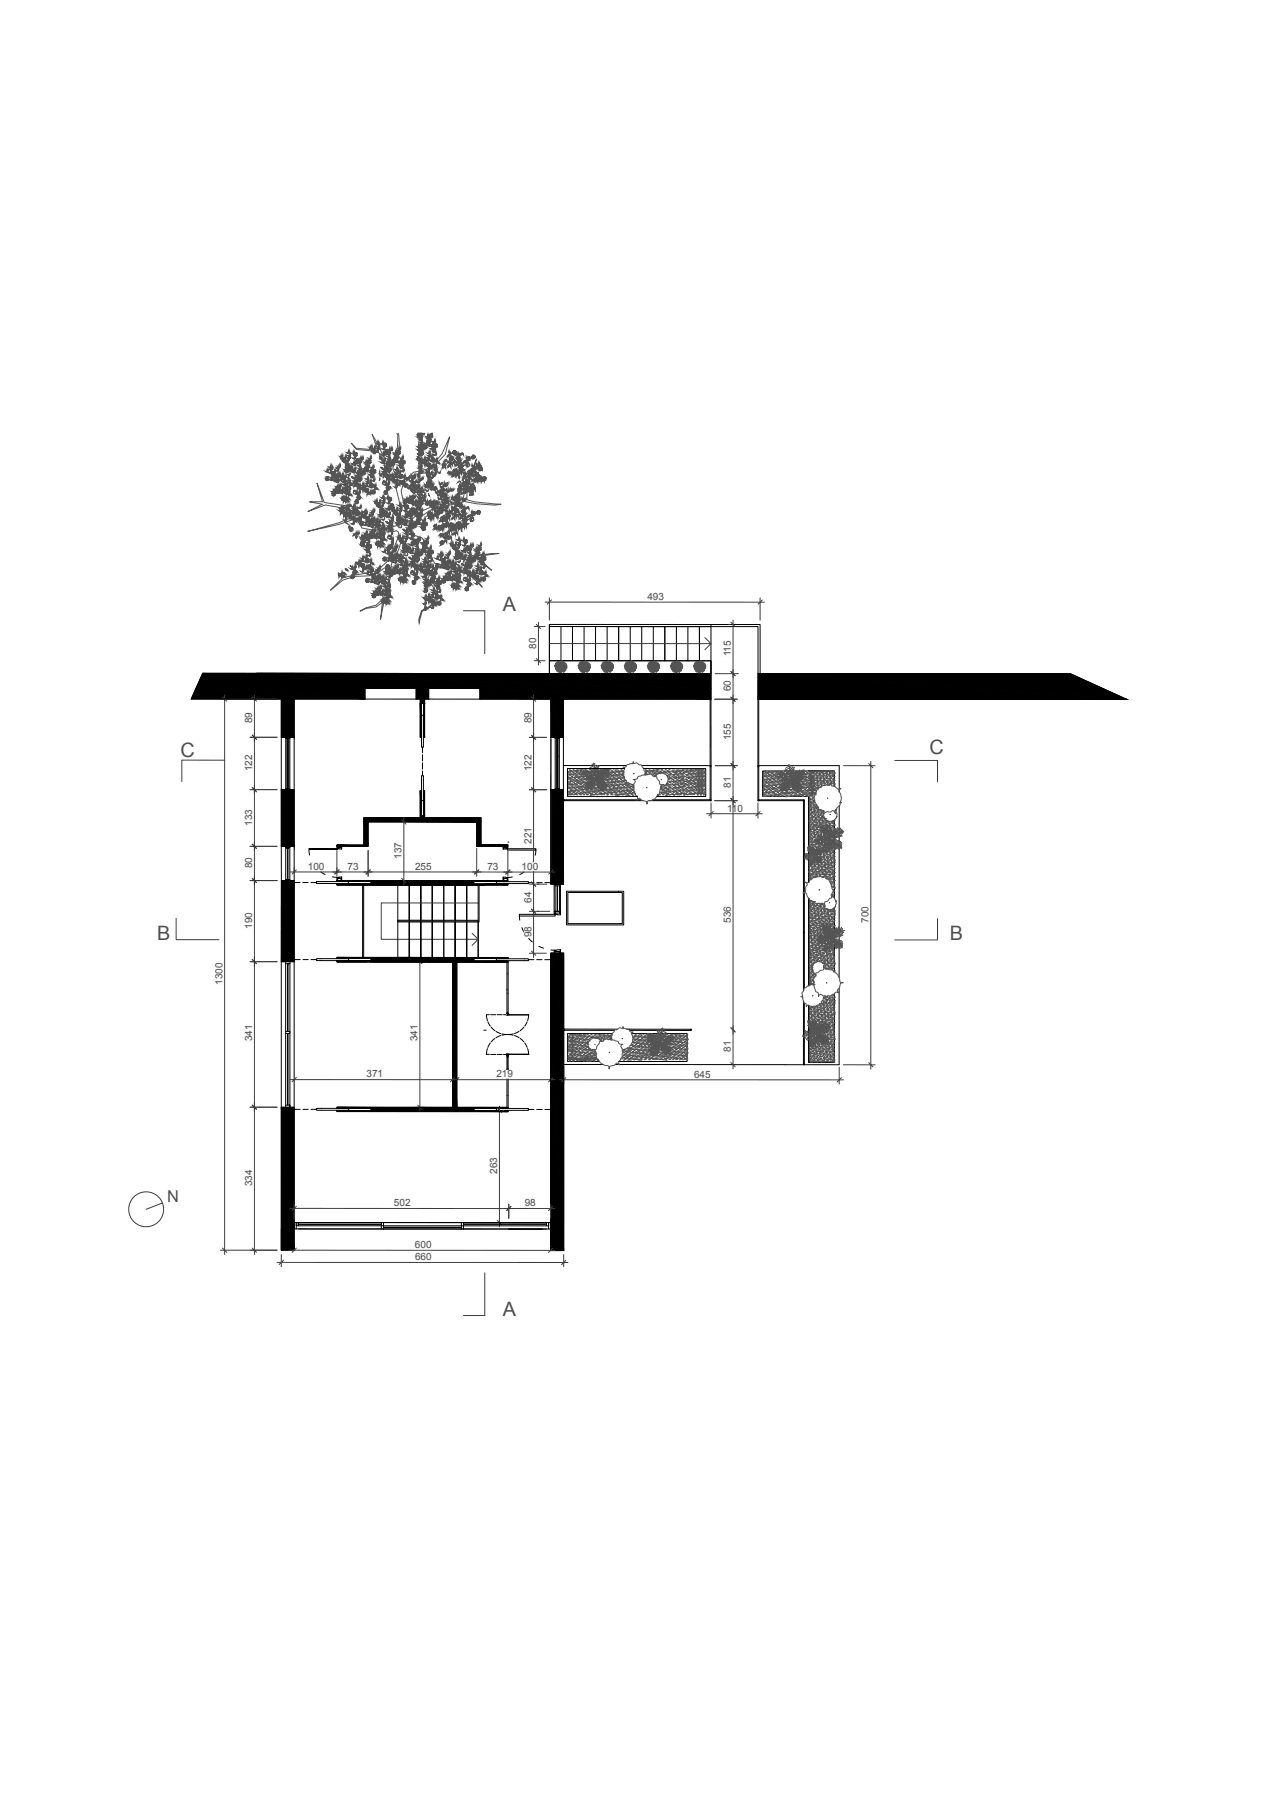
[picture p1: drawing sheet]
<svg xmlns="http://www.w3.org/2000/svg" width="594mm" height="841mm" viewBox="0 0 594 841" stroke-linecap="round" stroke-linejoin="round" font-family="sans-serif">
<defs><g id="words">
<g font-size="9.3" fill="#4c4c4c">
<text x="235" y="286">A</text>
<text x="435" y="353">C</text>
<text x="84" y="354">C</text>
<text x="74" y="440">B</text>
<text x="444" y="440">B</text>
<text x="235" y="615">A</text>
</g>
<text font-size="7.6" fill="#4c4c4c" x="78" y="562">N</text>
<g font-size="4.7" fill="#4c4c4c">
<text x="303" y="281">493</text>
<text x="251" y="303" transform="rotate(-90 251 303)">80</text>
<text x="342" y="307" transform="rotate(-90 342 307)">115</text>
<text x="342" y="323" transform="rotate(-90 342 323)">60</text>
<text x="118" y="338" transform="rotate(-90 118 338)">89</text>
<text x="249" y="338" transform="rotate(-90 249 338)">89</text>
<text x="342" y="346" transform="rotate(-90 342 346)">155</text>
<text x="118" y="361" transform="rotate(-90 118 361)">122</text>
<text x="249" y="361" transform="rotate(-90 249 361)">122</text>
<text x="342" y="368" transform="rotate(-90 342 368)">81</text>
<text x="340" y="380">110</text>
<text x="118" y="386" transform="rotate(-90 118 386)">133</text>
<text x="249" y="395" transform="rotate(-90 249 395)">221</text>
<text x="188" y="402" transform="rotate(-90 188 402)">137</text>
<text x="118" y="406" transform="rotate(-90 118 406)">80</text>
<text x="144" y="407">100</text>
<text x="163" y="407">73</text>
<text x="194" y="407">255</text>
<text x="228" y="407">73</text>
<text x="244" y="407">100</text>
<text x="249" y="422" transform="rotate(-90 249 422)">64</text>
<text x="342" y="432" transform="rotate(-90 342 432)">536</text>
<text x="406" y="432" transform="rotate(-90 406 432)">700</text>
<text x="118" y="434" transform="rotate(-90 118 434)">190</text>
<text x="249" y="438" transform="rotate(-90 249 438)">98</text>
<text x="104" y="461" transform="rotate(-90 104 461)">1300</text>
<text x="118" y="487" transform="rotate(-90 118 487)">341</text>
<text x="195" y="487" transform="rotate(-90 195 487)">341</text>
<text x="342" y="492" transform="rotate(-90 342 492)">81</text>
<text x="171" y="504">371</text>
<text x="232" y="504">219</text>
<text x="325" y="504">645</text>
<text x="233" y="549" transform="rotate(-90 233 549)">263</text>
<text x="118" y="555" transform="rotate(-90 118 555)">334</text>
<text x="184" y="564">502</text>
<text x="245" y="564">98</text>
<text x="194" y="584">600</text>
<text x="194" y="589">660</text>
</g>
</g></defs>
<g fill="none" stroke="#000" stroke-width=".47">
<path d="M257 293h76v22M257 292v23v-23h99v23M268 293h-6v16M273 293h-5v16M279 293h-6v16M284 293h-5v16M295 293h-6v16v-16h-5v16M300 293h-5v16M306 293h-6v16M316 293h-5v16v-16h-5v16M322 293h-6v16M333 293h22v22h146l26 12h-173l1-12"/>
<path d="M333 293h-6v16v-16h-5v16M333 292v1M333 315v-6h-76h76v6M333 315h-238l-6 12M197 335h1v15h-1zM332 327v31h1M333 327v31M134 345h2h-2zM134 345h2h-2v24M135 345v24M136 345v24M197 345v-16h1v16"/>
<path d="M198 350v2M198 353v3M198 357v3M260 345h2h-2zM260 345v24h2h-2M261 345v24M262 345v24M264 358h29M265 360v12M292 359h-27v14h33M300 358h33M301 359l29 1v13h-23"/>
<path d="M332 359v15M333 359v15M354 359v15M355 358l-1-31v31h39v12M355 359v15h21M134 369h2M134 369l1-24v24M197 370v11h1v-11M197 363h1v12h-1zM198 361v2M260 369h2h-2zM260 369v-24l1 24"/>
<path d="M300 374h-36v1h37M303 375h29M305 374h27M332 375h.1M354 375h.1M355 375h21v61M357 373h21v40M357 361v12M376 375v42M390 368v-7h-33v12M393 377l-1 80M134 396h2h-2v15"/>
<path d="M134 396h2h-2zM134 397h1h-1M135 397v14M136 396v15M144 397h14zM144 398l1 2M158 396v1zM158 396h2v1h-2zM158 396h2M160 396h.1M235 397h2h-2zM235 396l1 1z"/>
<path d="M236 397h1M237 396l1 1zM237 397h14v1h-14zM251 398l-1 2M390 384v36M134 411v1v-1h2v1v-1zM138 413h2M142 413h2M145 413h3M146 403l1 2M148 412h15v1h-15zM150 408l2 1"/>
<path d="M155 410h3M158 410v2zM158 412h.1M158 410h2v1h-2zM158 411h2M160 411v1zM160 412h.1M170 414v34M186 414h-16v34M191 414v16v-16h6v16M197 414v16v-16h5v16M202 414v16v-16h6v16v-16h5v16"/>
<path d="M213 414v16v-16h5v16M218 414v16v-16h6v17h-38M224 414v17M232 412h15v1h-15zM235 410h2v1h-2zM235 411l1 1zM235 412h.1M236 411h1M237 410l1 2zM238 412h.1M238 413v1M240 410h-3"/>
<path d="M245 408l-2 1M247 413h3M249 403l-1 2M251 413h3M255 413h2M258 413h.1M259 414h3v12h-3zM260 414h2M260 414h.1M262 414v12h-2v-12M376 418v18M191 430v-16h-5v34h5v-17"/>
<path d="M197 431v17h-6v-17v17M202 431v17h-5v-17v17M213 431v17h-5v-17v17h-6v-17v17M218 431v17h-5v-17v17M224 431v17h-6v-17v17M224 430h-38v1h38M224 431v17M243 428h17h-17zM243 428v2M244 434l1 2M247 439l2 2M259 426h1v2h-1z"/>
<path d="M260 427h2v1h-2zM261 426v-12v12M262 426v1zM376 436v27M376 436v26M378 420v41M390 424v30M134 451h2h-1M134 450v68M134 451v31M135 451v31M136 450v68v-1h-2"/>
<path d="M138 449h.1M138 449h2M142 449h2M145 449h3M148 448h15v1h-15zM232 448h15v1h-15zM237 450v23M238 450v23M247 449h3M251 449h3M252 443l2 1M255 449h2"/>
<path d="M258 444h2M259 444h1v2h-1zM260 444h2v1h-2zM260 445h2M262 445v1zM227 475l1 2M227 475h2M228 478l1 2M229 475h3M232 475h3M236 475h11v2M237 475h1"/>
<path d="M237 474h1v1h-1zM237 473l1 1zM247 478l-2 2M247 475h-10M376 468v30M376 469v29M390 465v32h-12v-27v27M392 462v36h-104M134 482h2v1h-2M134 483v34M135 483v34M227 493h2"/>
<path d="M228 490l-1 3M229 488l-1 2M229 493h3M230 480l1 2M231 486l-1 1M232 482l2 1M232 493h3M234 484l-2 1M235 484h2M237 493h1v1h-1zM237 493h10M237 494h1z"/>
<path d="M237 500v18M237 484h-2M237 484h3M238 500v18M238 493h-1M240 484h-3M241 484l2 1M243 482l-2 1M243 486l2 1M245 480l-2 2M245 488l2 2M247 490v3"/>
<path d="M247 493h-11M264 498h18M264 482h23M264 481h25M286 483h-21v14h15M293 481h30M295 482h28M295 483h26v14h-32M138 519h.1M138 519h2M142 519h2M145 519h3"/>
<path d="M161 518h2v1h-15v-1h26v1h-16M234 518h-2v1h15v-1h-25v1h16M237 503v-9h1v9M247 519h3M251 519h3M255 519h2M140 572h116M140 575h116"/>
<circle cx="332" cy="358" r=".3"/>
<circle cx="355" cy="358" r=".3"/>
<circle cx="264" cy="374" r=".3"/>
<circle cx="332" cy="374" r=".3"/>
<circle cx="355" cy="374" r=".3"/>
<circle cx="376" cy="374" r=".3"/>
<circle cx="376" cy="436" r=".3"/>
<circle cx="264" cy="482" r=".3"/>
<circle cx="323" cy="482" r=".3"/>
<circle cx="376" cy="498" r=".3"/>
</g>
<g fill="#000" stroke="#000" stroke-width=".47">
<path d="M95 315l238 7h-241zM95 315h238v7zM95 315h238zM120 315h213zM355 315l172 12h-173zM355 315h146l26 12zM355 315h146zM92 322l79 5h-82zM92 322h79v5zM132 327l6 18h-6zM132 327h6v18zM195 322l5 5h-5z"/>
<path d="M195 322h5v5zM197 327l2 2h-2zM197 327h2v2zM197 329v16zM198 329l1 16h-1zM198 329h1v16zM224 322l109 5h-109zM224 322h109v5zM258 327l6 18h-6zM258 327h6v18zM355 327h172zM356 327h171z"/>
<path d="M198 345h1zM258 345h4zM258 345h6zM258 345h2zM132 369l6 27h-6zM132 369h6v27zM197 370v11zM198 370l1 11h-1zM198 370h1v11zM258 369h6zM258 369l6 45h-6zM258 369h6v45z"/>
<path d="M132 396h2zM132 396h4zM136 396h2zM158 395l14 1h-14zM158 395h14v1zM170 382l55 2h-55zM170 382h55v2zM170 384h25zM170 384h55zM170 384l2 11h-2zM170 384h2v11zM170 395h2z"/>
<path d="M195 384h30zM197 381l2 1h-2zM197 381h2v1zM223 384l2 11h-2zM223 384h2v11zM223 395h4zM223 395l4 1h-4zM223 395h4v1zM223 396h4zM227 395h11zM227 395l11 1h-11zM227 395h11v1z"/>
<path d="M227 396h11zM258 446l6 36-6-1zM258 446h6v36zM258 446h6zM258 481l6 1zM258 482h6zM258 482l6 103h-6zM258 482h6v103zM158 518h80zM158 518h10zM158 519l80 1h-80zM158 519h80v1z"/>
<path d="M168 518h70zM174 518l48 1h-48zM174 518h48v1z"/>
</g>
<g fill="none" stroke="#3c3c3c" stroke-width=".47">
<path d="M257 280v10M356 280v10M217 286h10v20M250 293h5M251 292l2 2M252 291v20M255 282h103M258 281l-2 2M341 292h1M342 291l2 2M343 290v27M357 281l-2 2"/>
<path d="M250 309h5M251 308l2 2M335 315h10M342 314l2 2M345 315h.1M103 327h27M104 326l2 2M105 325v262M395 358h14M406 357l2 2M407 356v144M117 369h13"/>
<path d="M118 368l2 2M119 367v31M117 396h13M118 395l2 2M117 412h13M118 411l2 2M119 410v177M82 430v10h20M224 422h-46v17h46M438 430v10h-19M117 450h13M118 449l2 2"/>
<path d="M394 498h15M406 497l2 2M117 518h13M118 517l2 2M103 585h27M104 584l2 2M118 584l2 2M227 595v20h-10"/>
</g>
<g fill="none" stroke="#545454" stroke-width=".47">
<path d="M260 312h.1M260 313h.1M260 310v1M260 311h.1M260 311h-1M260 310h1zM260 313h1M260 312h1M260 311v1M261 311h.1M261 313h-1M261 312h-1"/>
<path d="M261 310h.1M261 312h.1M261 314h-1M261 314h.1M261 313h.1M261 310h1M261 311v1M261 313v1M261 310h1zM261 311h1M261 313h1M261 314v-1v1"/>
<path d="M261 314h1M261 312h1zM262 313h.1M262 311h-1l1 1M262 314h.1M262 311v1M262 309v1M262 314v1zM262 314v1M262 313h-1M262 310h.1M262 312h.1"/>
<path d="M262 311v1zM262 312v1zM262 311h.1M262 312h1zM262 309l1 1zM262 312h1M263 311h.1M263 314h.1M263 310h.1M263 312h.1M263 313h-1M263 310h-1"/>
<path d="M263 313h.1M263 309h.1M263 310v1M263 312h1zM263 312v1M263 313v1M263 314h1M263 311l1 1M263 313h1zM264 310l-1 1M264 312v1M264 310h.1"/>
<path d="M264 311h.1M264 313h.1M264 314h.1M264 312h.1M264 313v1M264 313l1 1M264 313h1zM264 310v1M265 312l-1-1v1M265 313h-1M265 312h.1M265 310v1"/>
<path d="M265 311h.1M265 312h-1M265 311v1M265 312v1M271 312h.1M271 313h.1M271 312h-1M271 310v1M271 313h1M271 312h1M271 311v1M272 311h.1"/>
<path d="M271 312h1zM271 310h.1M272 313l-1-1 1 1h-1M272 310h-1M272 312h.1M272 310h.1M272 314h-1M272 310v1v-1M272 314h.1M272 313v1M272 311v1M272 311l1 1z"/>
<path d="M272 310h1M272 311h1zM272 313h1M272 313h.1M272 311h1M272 314v-1v1M272 314h1M272 312h1zM273 310h-1M273 314h.1M273 313h.1M273 309v1"/>
<path d="M273 314v1zM273 314v1M273 313h-1M273 312h.1M273 313l-1 1M273 313v1M273 310v1M273 310h.1M273 312v1M273 311h.1M274 311h.1M273 309l1 1z"/>
<path d="M273 312h1M274 314h-1M274 310h.1M274 311h-1M274 312h.1M274 313h-1M274 310h-1M274 313h.1M274 314h.1M274 309h.1M274 310v1M274 312h1z"/>
<path d="M274 311v1M274 312v1M274 312h-1h1M274 314h1M274 311l1 1M275 310h-1M275 313h-1M275 314h.1M275 312v1M275 310h.1M275 312h.1M275 311h.1"/>
<path d="M275 313h.1M275 313v1M275 311v1M275 314l-1-1v1M275 310v1M276 313h-1M276 312h.1M276 310v1M276 312h-1M276 311v1M276 312v1M282 312h.1"/>
<path d="M282 313h.1M282 312h-1M282 310v1M282 311v1M282 311h.1M282 313h1M282 312h1M282 313v-1l1 1h-1M282 310h.1M283 312h.1M282 310h1zM282 314h.1"/>
<path d="M283 314h-1M283 311h.1M283 310v1zM283 314h.1M283 313h.1M283 313v1M283 311v1M283 310h.1M283 313l-1 1M283 313h1M283 312h1zM283 314l1-1z"/>
<path d="M283 314h1zM284 314h.1M284 311h.1M284 309l-1 1M284 314v1zM284 314v1M284 313h-1M284 312h.1M284 313l-1 1M284 313h.1M284 310l-1 1M284 310h.1"/>
<path d="M284 310v1M284 312v1M284 314h-1M284 309v1zM284 312h1M284 310h1zM285 314h.1M285 310h.1M285 309h.1M285 313h.1M285 313h-1M285 311h.1"/>
<path d="M285 311h-1M285 310l-1 1M285 312h.1M285 311l-1 1M285 312v1M285 312h-1h1M285 311l1 1M285 313v1M285 314h1M285 311v-1v1M285 312h1M285 313h1z"/>
<path d="M285 313h1M285 310h1zM285 312l1 1M286 310h.1M286 311h-1M286 311h.1M286 313h.1M286 313v1M286 314h.1M286 312h-1M286 310h-1M286 311v1"/>
<path d="M286 312h.1M286 310v1M286 312v-1v1M287 312h.1M287 312h-1M287 312l-1 1M292 312h.1M292 313h.1M292 313h1M292 310l1 1M292 311h1M293 313h.1"/>
<path d="M293 312h.1M293 312h1M293 311h.1M293 310h.1M293 314h.1M294 312h.1M294 313h.1M294 311h.1M294 313v1zM294 311v1M294 313l-1 1M294 310h.1"/>
<path d="M294 314h.1M294 313h1M294 314h1zM295 314h.1M294 309v1M294 314l1 1zM294 314l1 1M294 313v1M295 312h.1M294 310v1M295 310l-1 1M295 313h-1"/>
<path d="M295 310h.1M295 312v1M295 314h-1M295 309l-1 1M295 311h.1M295 309h.1M295 312h1M295 313h.1M295 313h1M295 314h1M296 310h.1M296 313h.1"/>
<path d="M295 309h1M296 310l-1 1M296 312h.1M296 311h.1M296 314h-1M296 311l-1 1M296 312h-1M296 314h.1M296 313v1M296 311v-1v1M296 312h1zM296 312v1"/>
<path d="M297 310h.1M297 311h.1M296 313h1M296 313l1 1M297 314h.1M297 312h-1M297 310h-1M297 312h.1M297 311v1zM297 311v1M297 314h-1h1M297 313v1"/>
<path d="M297 310v1M297 313h.1M298 312h.1M298 312l-1 1M303 312h.1M303 310v1M303 311h.1M303 311h1M303 313h.1M303 312h1M303 310h.1M304 313h.1"/>
<path d="M304 312h.1M304 313h-1M304 311h.1M304 310h-1M304 310h.1M304 314h.1M305 312h.1M304 311h1M304 313l1 1zM304 311l1 1M305 313l-1 1M305 312h-1"/>
<path d="M305 310h-1M305 314h-1M305 313h1M305 311h.1M305 313h-1M305 313h.1M305 314h.1M305 311v1M305 309v1M305 314v1zM305 313v1M305 310v1"/>
<path d="M305 310h1zM305 311l1 1M305 314h1M306 314h.1M306 311h.1M306 309v1M306 312h.1M306 310v1M306 311h-1M306 310h.1M306 313h.1M306 313h1"/>
<path d="M306 314h1M306 309h.1M306 310h1zM306 310h1M306 312h1zM306 312h1M307 312h-1M307 314h-1M307 311h.1M307 313v1M307 314h.1M307 311v-1v1"/>
<path d="M307 312h.1M307 313h.1M307 310h-1M307 310h.1M307 312v1M307 314h1zM307 313l1 1M308 314h.1M307 312h1M307 311l1 1zM308 311v1M308 313v1z"/>
<path d="M308 314h-1M308 311h.1M308 313h-1M308 313h.1M308 312h.1M308 310v1M308 312v1M314 312h.1M314 313h.1M314 310v1M314 311h.1M314 311l1 1"/>
<path d="M314 311h1M314 310h1zM315 313h.1M314 312h1M315 312h.1M315 311h.1M315 310h-1M315 310h.1M315 314h.1M315 311h1M315 311v1M315 310h1"/>
<path d="M315 313v1M316 311h.1M315 313h2M316 313l-1 1M316 314h.1M316 312h.1M316 311v1M316 309v1M316 314v1M316 314v1zM316 313h-1M316 313v1"/>
<path d="M316 313h1M316 313l1 1M316 313h.1M316 310v1M316 310h.1M316 314h1M316 311h1M317 310h.1M317 309v1M317 312h.1M317 312v1M317 314h.1"/>
<path d="M317 310v1M317 311h-1M317 313h.1M317 313v1M317 310h-1M317 313l1 1M317 309h.1M317 311h.1M317 312h1zM317 312h1M318 311h.1M318 314h.1"/>
<path d="M318 311v-1l-1 1M318 312h.1M318 313h.1M318 310h.1M318 312v1M318 313v1M318 311l1 1zM318 311l1 1M318 313h1M318 313l1 1M319 314h-1M319 311h.1"/>
<path d="M319 313h.1M319 312h-1M319 312h.1M319 310v1M319 312v1M324 312h1zM325 312h.1M325 313h.1M325 310v1M325 311h.1M325 311h-1M325 311v1"/>
<path d="M325 310h1zM325 313h1zM325 313h1M325 314h1zM325 312h1M325 311h1M325 310h.1M326 311h.1M326 310h.1M326 314h-1M326 312h-1M326 314h.1"/>
<path d="M326 310v1zM326 312h.1M326 312v1M326 311h1M326 311v1M326 310h1M326 313v1M326 311h1zM326 313h.1M326 312h1zM326 314h1M327 314h.1"/>
<path d="M327 311v1M327 309v1M327 314v1M327 314v1zM327 313h-1h1M327 313h-1M327 312h.1M327 310h.1M327 313l-1 1M327 313h.1M327 313v1M327 310v1"/>
<path d="M327 311h.1M327 312v-1v1M328 310h.1M327 309l1 1M327 312h1M327 312l1 1M327 310h1v1M328 313h.1M328 312h.1M328 311h-1M328 313h-1M328 313l-1 1"/>
<path d="M328 314h-1M328 310h-1M328 314h.1M328 313v1M328 309h.1M328 311h.1M328 312h1M328 312v1M328 314h1M328 311v-1v1M328 313h1zM329 314h.1"/>
<path d="M329 311h.1M329 310h.1M329 312v1M329 312h.1M329 313h.1M329 310h-1M329 313v1M329 311l1 1M329 311v1M330 311h-1M330 310l-1 1M330 312h.1"/>
<path d="M330 311v1M330 312h-1M330 312v1M276 360l3 2M276 358l2 1M277 357l1 1M277 357h1M278 357l1 7M278 357v1M279 358l-1 1M280 358l-2 1M280 359l-1 3"/>
<path d="M280 358l-2 2-2-1M282 360h.1M282 360v3M283 359l-1 4M283 360v1M284 360h.1M284 359v1M285 359l-3 4M368 359l1 1M368 358l1 1M369 358h.1M369 358l1 7"/>
<path d="M370 358h-1M370 359h-1M371 359l-1 1M371 360l-1 3M372 359l-2 2-3-1M265 372h.1M266 361h.1M266 364h.1M266 362h.1M266 366h.1M266 363h.1M266 367h.1"/>
<path d="M266 368h.1M266 370h.1M266 365h.1M266 372h.1M266 369h.1M266 371h.1M266 360h.1M267 366h.1M267 367h.1M267 368h.1M267 369h.1M267 370h.1"/>
<path d="M267 371h.1M267 372h.1M267 364h.1M267 360h.1M267 361h.1M267 362h.1M267 363h.1M267 365h.1M268 364h.1M268 367h.1M268 370h.1M268 368h.1"/>
<path d="M268 361h.1M268 365h.1M268 362h.1M268 371h.1M268 360h.1M268 363h.1M268 366h.1M268 369h.1M268 372h.1M269 362h.1M269 367h.1M269 364h.1"/>
<path d="M269 368h.1M269 366h.1M269 369h.1M269 361h.1M269 371h.1M269 370h.1M269 363h.1M269 360h.1M269 365h.1M269 372h.1M270 364h.1M270 361h.1"/>
<path d="M270 365h.1M270 366h.1M270 360h.1M270 367h.1M270 371h.1M270 368h.1M270 369h.1M270 370h.1M270 372h.1M270 362h.1M270 363h.1M271 368h.1"/>
<path d="M271 362h.1M271 370h.1M271 364h.1M271 369h.1M271 366h.1M271 371h.1M271 363h.1M271 365h.1M271 360h.1M271 372h.1M271 361h.1M271 367h.1"/>
<path d="M272 371h.1M272 360h.1M272 363h.1M272 365h.1M272 368h.1M272 369h.1M272 362h.1M272 361h.1M272 367h.1M272 372h.1M272 366h.1M272 364h.1"/>
<path d="M272 370h.1M273 360h.1M273 362h.1M273 365h.1M273 361h.1M273 363h.1M273 366h.1M273 361l2 2 4 1M273 368h.1M273 371h.1M273 364h.1M273 367h.1"/>
<path d="M273 369h.1M273 370h.1M273 372h.1M273 360v1M273 361l-1 1M274 363h.1M274 371h.1M274 362h.1M274 364h.1M274 365h.1M274 368h.1M274 366h.1"/>
<path d="M274 369h.1M274 370h.1M274 361h.1M274 360h.1M274 360v2M274 367h.1M274 362h-2M274 372h.1M274 367h2M274 361l1 2M275 372h.1M275 364h.1"/>
<path d="M275 369h.1M275 371h.1M275 361h.1M275 363h.1M275 365h.1M275 368h.1M275 360l1 3M275 366h.1M275 370h.1M275 367h.1M275 369h-1M275 363h-2"/>
<path d="M275 362h.1M275 368v1M275 368h-1M275 361l2 3M275 365h2M275 368l1 1M276 363l-3 2M276 367l-2 1M276 363h.1M276 360h.1M276 367h.1M276 366h.1"/>
<path d="M276 369h.1M276 361h.1M276 362h.1M276 364h.1M276 365h.1M276 370h.1M276 371h.1M276 367v2M276 372h.1M276 368h.1M276 361l3 1M276 366h-2"/>
<path d="M276 363l-2 2M276 366l1 3M276 362l3 1M277 361h.1M277 369h.1M277 367h.1M277 362h.1M277 363h.1M277 365h.1M277 364h.1M277 366h.1M277 372h.1"/>
<path d="M277 370h.1M277 368h.1M277 371h.1M277 366h-3M277 366v3M277 364l-2 1M277 360h.1M277 365l1 3M278 366h.1M278 362h.1M278 370h.1M278 367h.1"/>
<path d="M278 369h.1M278 368h.1M278 372h.1M278 364h.1M278 371h.1M278 365v2M278 361h.1M278 365h-1M278 364l-2 1M278 363h.1M278 365h.1M278 360h.1"/>
<path d="M278 364l1 2M279 371h.1M279 369h.1M279 364h.1M279 372h.1M279 361h.1M279 368h.1M279 365h.1M279 370h.1M279 367h.1M279 362h.1M279 363h.1"/>
<path d="M279 360h.1M279 364l2 2M279 364l-3 2-2 3M279 366h.1M279 364l3 1M279 364v2M280 361h.1M280 368h.1M280 370h.1M280 365l-1 2M280 362h.1M280 366h.1"/>
<path d="M280 367h.1M280 364h.1M280 371h.1M280 364l2 1M280 363h.1M280 365h.1M280 365l3 1M280 369h.1M280 361l-1 2M280 365l-1 3M280 361l-1 3M280 372h.1"/>
<path d="M280 366h3M281 360h.1M281 361h.1M281 371h.1M281 362h.1M281 367h.1M281 363h.1M281 365h.1M281 366h.1M281 364h.1M281 366l-1 3M281 368h.1"/>
<path d="M281 370h.1M281 369h.1M281 372h.1M281 366l2 1M281 361l-1 2 3 2M281 366l1 4M281 363l2 1M281 366l3 1M281 367l3 1M281 367v2M282 369h.1M282 368l2 1"/>
<path d="M282 370h.1M282 365h.1M282 371h.1M282 362h.1M282 364h.1M282 368h.1M282 360l-1 3M282 363h.1M282 361h.1M282 363l3 1M282 369v1M282 369l1 1"/>
<path d="M282 366h.1M282 363l-3 1M282 367h.1M282 372h.1M283 362h.1M283 366h.1M283 362l2 1M283 368h.1M283 363h.1M283 361h.1M283 371h.1M283 365h.1"/>
<path d="M283 367h.1M283 360v2M283 362h2M283 364h.1M283 360h.1M283 369l-1-1-1 2M283 369h.1M283 370h.1M283 361l2 1M284 369h.1M284 364h.1M284 368h.1"/>
<path d="M284 361h.1M284 362h.1M284 370h.1M284 363h.1M284 366h.1M284 365h.1M284 371h.1M284 367h.1M284 372h.1M284 361h1M285 363h.1M285 366h.1"/>
<path d="M285 365h.1M285 370h.1M285 362h.1M285 364h.1M285 368h.1M285 371h.1M285 367h.1M285 369h.1M285 360h.1M285 360h-1M285 361h.1M286 369h.1"/>
<path d="M286 370h.1M286 365h.1M286 367h.1M286 361h.1M286 364h.1M286 362h.1M286 371h.1M286 366h.1M286 363h.1M286 368h.1M286 372h.1M287 362h.1"/>
<path d="M287 363h.1M287 364h.1M287 367h.1M287 368h.1M287 361h.1M287 369h.1M287 366h.1M287 360h.1M287 370h.1M287 365h.1M287 371h.1M288 371h.1"/>
<path d="M288 365h.1M288 360h.1M288 362h.1M288 363h.1M288 361h.1M288 364h.1M288 366h.1M288 370h.1M288 367h.1M288 369h.1M288 372h.1M289 366h.1"/>
<path d="M289 361h.1M289 363h.1M289 367h.1M289 368h.1M289 365h.1M289 369h.1M289 370h.1M289 360h.1M289 372h.1M289 371h.1M289 364h.1M289 362h.1"/>
<path d="M290 371h.1M290 364h.1M290 369h.1M290 363h.1M290 365h.1M290 362h.1M290 372h.1M290 366h.1M290 368h.1M290 361h.1M290 367h.1M290 370h.1"/>
<path d="M290 360h.1M291 370h.1M291 360h.1M291 362h.1M291 371h.1M291 366h.1M291 368h.1M291 367h.1M291 372h.1M291 363h.1M291 364h.1M291 365h.1"/>
<path d="M291 361h.1M291 369h.1M292 367h.1M292 363h.1M292 361h.1M292 364h.1M292 371h.1M292 365h.1M292 369h.1M292 368h.1M292 366h.1M292 370h.1"/>
<path d="M293 366h.1M293 367h.1M293 365h.1M293 368h.1M293 370h.1M293 371h.1M293 372h.1M293 369h.1M294 368h.1M294 372h.1M294 367h.1M294 370h.1"/>
<path d="M294 371h.1M294 366h.1M295 368h.1M295 370h.1M295 369h.1M295 371h.1M295 367h.1M296 371h.1M296 367h.1M296 368h.1M296 370h.1M296 372h.1"/>
<path d="M296 369h.1M296 365l2-1 1-1h3v-2v1h2a6 6 0 0 1 4 3l1 2h2l-2 1v3l-1 1h-1a4 4 0 0 1-4 3v1l-1-1-2-1-1-1-1 1v-1l-1-1-1-4 1-2zM296 362h.1M297 370h.1M297 371h.1M301 362l1-1h1h-2a5 5 0 0 0-3-4h-2v-1v1l-3 1v1h-2l1 1-1 2 1 3h1v2l1-1 2 1v1M302 362h.1M302 360h.1M302 361h.1M303 362h.1M303 368h.1M303 361h.1"/>
<path d="M303 360h.1M304 361h.1M304 362h.1M304 360h.1M305 361h.1M305 360h.1M305 362h.1M306 360h.1M306 362h.1M306 361h.1M306 363h.1M307 361h.1"/>
<path d="M307 363h-1l3-1v-1v1l1-1 2 1v2h1l-1 3-3 1v1v-1M307 363h.1M307 362h.1M307 360h.1M308 360h.1M308 362h.1M308 361h.1M308 372h.1M308 371h.1M309 361h.1M309 362h.1M309 369h.1"/>
<path d="M309 371h.1M309 368h.1M309 370h.1M309 360h.1M309 365h.1M310 370h.1M310 360h.1M310 361h.1M310 362h.1M310 369h.1M310 372h.1M310 368h.1"/>
<path d="M310 371h.1M311 361h.1M311 368h.1M311 371h.1M311 369h.1M311 370h.1M311 362h.1M311 360h.1M311 367h.1M311 372h.1M312 369h.1M312 367h.1"/>
<path d="M312 371h.1M312 372h.1M312 362h.1M312 368h.1M312 370h.1M312 363h.1M312 361h.1M312 366h.1M313 361h.1M313 369h.1M313 365h.1M313 366h.1"/>
<path d="M313 367h.1M313 371h.1M313 370h.1M313 363h.1M313 368h.1M313 360h.1M313 372h.1M313 362h.1M313 364h.1M314 371h.1M314 362h.1M314 370h.1"/>
<path d="M314 361h.1M314 367h.1M314 364h.1M314 372h.1M314 363h.1M314 369h.1M314 365h.1M314 368h.1M314 366h.1M314 360h.1M315 366h.1M315 367h.1"/>
<path d="M315 370h.1M315 360h.1M315 361h.1M315 363h.1M315 362h.1M315 365h.1M315 364h.1M315 371h.1M315 372h.1M315 368h.1M315 369h.1M316 361h.1"/>
<path d="M316 362h.1M316 370h.1M316 367h.1M316 368h.1M316 363h.1M316 364h.1M316 366h.1M316 372h.1M316 365h.1M316 369h.1M316 371h.1M316 360h.1"/>
<path d="M317 367h.1M317 368h.1M317 361h.1M317 369h.1M317 365h.1M317 360h.1M317 362h.1M317 371h.1M317 372h.1M317 370h.1M317 364h.1M317 363h.1"/>
<path d="M317 366h.1M318 364h.1M318 368h.1M318 370h.1M318 360h.1M318 365h.1M318 361h.1M318 363h.1M318 371h.1M318 362h.1M318 366h.1M318 367h.1"/>
<path d="M318 369h.1M318 372h.1M319 363h.1M319 367h.1M319 366h.1M319 368h.1M319 371h.1M319 362h.1M319 361h.1M319 364h.1M319 365h.1M319 360h.1"/>
<path d="M319 369h.1M319 370h.1M320 364h.1M320 365h.1M320 366h.1M320 362h.1M320 367h.1M320 361h.1M320 368h.1M320 371h.1M320 363h.1M320 369h.1"/>
<path d="M320 372h.1M320 370h.1M320 360h.1M321 369h.1M321 365h.1M321 362h.1M321 370h.1M321 363h.1M321 360h.1M321 364h.1M321 371h.1M321 367h.1"/>
<path d="M321 361h.1M321 368h.1M321 372h.1M321 366h.1M322 366h.1M322 364h.1M322 368h.1M322 361h.1M322 363h.1M322 362h.1M322 370h.1M322 367h.1"/>
<path d="M322 371h.1M322 365h.1M322 369h.1M323 371h.1M323 368h.1M323 360h.1M323 361h.1M323 362h.1M323 367h.1M323 364h.1M323 365h.1M323 366h.1"/>
<path d="M323 369h.1M323 370h.1M323 372h.1M323 363h.1M324 365h.1M324 366h.1M324 363h.1M324 371h.1M324 368h.1M324 369h.1M324 364h.1M324 361h.1"/>
<path d="M324 370h.1M324 367h.1M324 360h.1M324 372h.1M324 362h.1M325 372h.1M325 365h.1M325 362h.1M325 370h.1M325 367h.1M325 366h.1M325 371h.1"/>
<path d="M325 361h.1M325 363h.1M325 364h.1M325 368h.1M325 360h.1M325 369h.1M326 365h.1M326 371h.1M326 370h.1M326 369h.1M326 363h.1M326 360h.1"/>
<path d="M326 368h.1M326 362h.1M326 361h.1M326 364h.1M326 366h.1M326 367h.1M326 372h.1M327 361h.1M327 363h.1M327 362h.1M327 366h.1M327 368h.1"/>
<path d="M327 360h.1M327 364h.1M327 365h.1M327 369h.1M327 370h.1M327 367h.1M327 371h.1M327 372h.1M328 365h.1M328 363h.1M328 367h.1M328 362h.1"/>
<path d="M328 369h.1M328 366h.1M328 372h.1M328 371h.1M328 368h.1M328 361h.1M328 364h.1M328 360h.1M328 370h.1M329 360h.1M329 361h.1M329 369h.1"/>
<path d="M329 364h.1M329 362h.1M329 368h.1M329 370h.1M329 365h.1M329 366h.1M329 367h.1M329 371h.1M329 363h.1M329 372h.1M330 366h.1M330 363h.1"/>
<path d="M330 368h.1M330 371h.1M330 369h.1M330 370h.1M330 362h.1M357 372h.1M357 362h.1M357 364h.1M357 363h.1M357 368h.1M357 367h.1M357 369h.1"/>
<path d="M357 365h.1M357 366h.1M357 371h.1M357 370h.1M358 363h.1M358 365h.1M358 368h.1M358 367h.1M358 369h.1M358 372h.1M358 361h.1M358 362h.1"/>
<path d="M358 364h.1M358 366h.1M358 371h.1M358 370h.1M359 365h.1M359 366h.1M359 361h.1M359 364h.1M359 367h.1M359 363h.1M359 370h.1M359 368h.1"/>
<path d="M359 371h.1M359 362h.1M359 372h.1M359 369h.1M360 370h.1M360 367h.1M360 371h.1M360 369h.1M360 372h.1M360 361h.1M360 364h.1M360 366h.1"/>
<path d="M360 365h.1M360 363h.1M360 362h.1M360 368h.1M361 369h.1M361 363h.1M361 372h.1M361 366h.1M361 368h.1M361 362h.1M361 370h.1M361 361h.1"/>
<path d="M361 364h.1M361 367h.1M361 365h.1M361 371h.1M362 367h.1M362 361h.1M362 372h.1M362 365h.1M362 363h.1M362 364h.1M362 371h.1M362 362h.1"/>
<path d="M362 366h.1M362 368h.1M362 369h.1M362 370h.1M363 364h.1M363 362h.1M363 367h.1M363 365h.1M363 361h.1M363 368h.1M363 372h.1M363 366h.1"/>
<path d="M363 369h.1M363 370h.1M363 371h.1M363 363h.1M364 367h.1M364 362h.1M364 364h.1M364 372h.1M364 371h.1M364 366h.1M364 368h.1M364 365h.1"/>
<path d="M364 361h.1M364 361l3 3 3 1M364 363h.1M364 369h.1M364 370h.1M364 361v1M365 368h.1M365 365h.1M365 370h.1M365 362h.1M365 362h-1M365 363h.1"/>
<path d="M365 361h.1M365 367h.1M365 364h.1M365 371h.1M365 366h.1M365 369h.1M365 372h.1M365 361v2M365 367l3-1 1 3M365 363h-1M365 368h2M366 361h.1"/>
<path d="M366 368h.1M366 372h.1M366 362h.1M366 363h.1M366 364h.1M366 367h.1M366 365h.1M366 371h.1M366 361v3M366 369h.1M366 370h.1M366 366h.1"/>
<path d="M366 361l1 3M366 369l-1 1M366 364h-2M366 369v1M367 367h.1M367 365h.1M367 362h.1M367 368h.1M367 371h.1M367 370h.1M367 369h-2M367 362l2 2"/>
<path d="M367 369h.1M367 372h.1M367 366h1M367 363h.1M367 368v2M367 361h.1M367 364l-2 1M367 368h-2M367 360l3 2M367 366h.1M367 364h.1M367 367l1 3"/>
<path d="M367 362l3 1M367 367h-2M368 370h.1M368 371h.1M368 363h.1M368 366h.1M368 361h.1M368 364l-2 1M368 368h.1M368 372h.1M368 365h.1M368 367v3"/>
<path d="M368 363l2 1M368 364h.1M368 362h.1M368 367h.1M368 369h.1M368 364l-1 2M369 371h.1M369 363h.1M369 369h.1M369 368h.1M369 361h.1M369 366v2"/>
<path d="M369 362h.1M369 364h.1M369 365h.1M369 367h.1M369 366h.1M369 370h.1M369 372h.1M369 366l1 1M370 363h.1M370 365l-2 1M370 364l-2 1M370 364h.1"/>
<path d="M370 365h.1M370 362h.1M370 372h.1M370 361h.1M370 366h.1M370 367h.1M370 370h.1M370 368h.1M370 371h.1M370 369h.1M370 365v1M370 365l2 2"/>
<path d="M370 365l-2 2-2 3M371 370h.1M371 368h.1M371 371h.1M371 372h.1M371 369h.1M371 361h.1M371 364h.1M371 363h.1M371 367h.1M371 362h.1M371 366h.1"/>
<path d="M371 365v3M371 365h.1M371 364l2 2M371 366h3M371 361l-1 3M371 366v3M372 361h.1M372 364h.1M372 372h.1M372 365h.1M372 371h.1M372 366h.1"/>
<path d="M372 369h.1M372 362l-1 2M372 370h.1M372 363h.1M372 366l3 1M372 367h.1M372 362h.1M372 368h.1M372 367l-1 2M372 367h3M372 361v3l2 1M372 367l2 4"/>
<path d="M372 364l3 1M372 367l-1 3M372 367l3 1M373 361h.1M373 363h.1M373 367h.1M373 368l2 1M373 364h.1M373 366h.1M373 369h.1M373 372h.1M373 368h.1"/>
<path d="M373 365h.1M373 370h.1M373 368l-1 2M373 371h.1M373 362h.1M373 369l1 1M373 369v1M373 361l-1 3M373 366l-2-1-1 2M373 364h3M373 370v1M373 370h1"/>
<path d="M374 364h.1M374 365h.1M374 366h.1M374 370h.1M374 363l-4 2M374 361l-1 3M374 368h.1M374 361h.1M374 372h.1M374 369h.1M374 363h.1M374 362h.1"/>
<path d="M374 371h.1M374 367h.1M374 363l2 1M374 360v3M374 361v2h2M375 371h.1M375 370h.1M375 369h.1M375 365h.1M375 361v1M375 372h.1M375 362h1"/>
<path d="M375 364h.1M375 361h.1M375 362h.1M375 368h.1M375 360v1M375 363h.1M375 367h.1M375 366h.1M375 361l1 1M376 364h.1M376 368h.1M376 362h.1"/>
<path d="M376 360v1M376 366h.1M376 369h.1M376 371h.1M376 361h.1M376 367h.1M376 365h.1M376 362v1M376 372h.1M376 363h.1M376 360l-2 3M376 370h.1"/>
<path d="M377 365h.1M377 362h.1M377 371h.1M377 363h.1M377 367h.1M377 364h.1M377 366h.1M377 368h.1M377 361h.1M377 369h.1M377 370h.1M377 372h.1"/>
<path d="M378 367h.1M378 368h.1M378 370h.1M378 369h.1M378 366h.1M378 371h.1M378 373h.1M378 372h.1M378 365h.1M378 362h.1M378 364h.1M378 363h.1"/>
<path d="M378 361h.1M378 374h.1M378 375h.1M378 379h.1M378 377h.1M379 374h.1M379 362h.1M379 372h.1M379 365h.1M379 371h.1M379 363h.1M379 370h.1"/>
<path d="M379 367h.1M379 375h.1M379 368h.1M379 376h.1M379 364h.1M379 379h.1M379 369h.1M379 366h.1M379 377h.1M379 373h.1M379 361h.1M379 378h.1"/>
<path d="M379 380h.1M380 371h.1M380 369h.1M380 375h.1M380 374h.1M380 370h.1M380 361h.1M380 364h.1M380 363h.1M380 365h.1M380 379h.1M380 366h.1"/>
<path d="M380 368h.1M380 377h.1M380 367h.1M380 372h.1M380 376h.1M380 378h.1M380 380h.1M380 362h.1M380 373h.1M380 371h2l1-3 4-1h1l1-1v2h2l1 1h1l-1 1h1a4 4 0 0 1 0 5h1h-1v2l-3 2 1 2-2-2-3 1-1-1h-2l-1-2h-1l1-1-1-2v-2zM381 361h.1M381 370h.1"/>
<path d="M381 366h.1M381 364h.1M381 363h.1M381 378h.1M381 365h.1M381 367h.1M381 371h.1M381 375h.1M381 376h.1M381 369h.1M381 374h.1M381 377h.1"/>
<path d="M381 379h.1M381 380h.1M381 368h.1M381 372h.1M381 362h.1M382 378h.1M382 362h.1M382 361h.1M382 369h.1M382 366h.1M382 364h.1M382 363h.1"/>
<path d="M382 368h.1M382 367h.1M382 365h.1M382 377h.1M382 380h.1M382 379h.1M383 369h.1M383 379h.1M383 362h.1M383 364h.1M383 366h.1M383 368h.1"/>
<path d="M383 361h.1M383 367h.1M383 363h.1M383 365h.1M383 380h.1M384 365h.1M384 362h.1M384 364h.1M384 366h.1M384 368h.1M384 379h.1M384 367h.1"/>
<path d="M384 361h.1M384 380h.1M384 363h.1M385 363h.1M385 366h.1M385 362h.1M385 361h.1M385 367h.1M385 365h.1M385 379h.1M385 364h.1M386 367h.1"/>
<path d="M386 364h.1M386 361h.1M386 363h.1M386 365h.1M386 362h.1M386 366h.1M387 363h.1M387 364h.1M387 361h.1M387 365h.1M387 367h.1M387 366h.1"/>
<path d="M387 362h.1M387 373h.1M388 366h.1M388 364h.1M388 363h.1M388 367h.1M388 361h.1M388 362h.1M388 365h.1M389 361h.1M389 366h.1M389 364h.1"/>
<path d="M389 363h.1M389 362h.1M389 365h.1M389 367h.1M390 363h.1M390 362h.1M390 364h.1M390 366h.1M390 365h.1M390 361h.1M390 367h.1M390 368h.1"/>
<path d="M391 379l1 3-2 2v1l-1-1h-1l-3-1 1-1-1-2M377 400h1M377 399l1 1-1 2M378 399l1 1M378 398h2M378 396l2 2M378 397h.1M378 398l2 1M378 396v1M378 395h.1M378 396h.1M378 384h.1"/>
<path d="M378 385h.1M378 399l2 1M379 396h.1M379 385h.1M379 383h.1M379 382h.1M379 386h.1M379 393h.1M379 389h.1M379 391h.1M379 396v1M379 390h.1"/>
<path d="M379 388h.1M379 399l1 1M379 387h.1M379 384h.1M379 394h.1M379 381h.1M379 397h-1M379 392h.1M379 395h.1M379 397h.1M380 393h.1M380 381h.1"/>
<path d="M380 397h.1M380 394h.1M380 382h.1M380 392h.1M380 383h.1M380 385h.1M380 387h.1M380 389h.1M380 391h.1M380 395h.1M380 390h.1M380 396l-1 1-1 1"/>
<path d="M380 388h.1M380 386h.1M380 396h.1M380 384h.1M380 398l1 2M380 396v2M380 398h.1M380 399h.1M381 400h.1M381 398h.1M381 389h.1M381 382h.1"/>
<path d="M381 384h.1M381 386h.1M381 388h.1M381 391h.1M381 393h.1M381 395h.1M381 397h.1M381 399h.1M381 390h.1M381 396h.1M381 400h1M381 383h.1"/>
<path d="M381 397l-1 2M381 385h.1M381 392h.1M381 381h.1M381 394h.1M381 398l-1 1h-1M381 400h2M381 387h.1M381 398l-1 2M381 398v2M381 399l2 1M382 396h.1"/>
<path d="M382 384h.1M382 381h.1M382 392h.1M382 390h.1M382 389h.1M382 385h.1M382 383h.1M382 395h.1M382 393h.1M382 397h.1M382 386h.1M382 400h.1"/>
<path d="M382 398h.1M382 398l-1 1M382 399h.1M382 387h.1M382 399l2 1M382 393v1M382 382h.1M382 394h.1M382 388h.1M382 391h.1M382 397v2M382 399l-1 1"/>
<path d="M382 399h2M382 392l1 1M383 387h.1M383 391h.1M383 382h.1M383 381h.1M383 393h.1M383 384h.1M383 391l1 2M383 386h.1M383 392h.1M383 390h.1"/>
<path d="M383 389h.1M383 394h.1M383 383h.1M383 388h.1M383 396h.1M383 397h.1M383 393l-1 1M383 399h.1M383 391l2 2-2 2M383 395h.1M383 400h.1M383 398h.1"/>
<path d="M383 397l-1 2M383 398l1 1M383 385h.1M383 397v2M384 388h.1M384 393h.1M384 381h.1M384 395h.1M384 393l-1 2M384 389h.1M384 383h.1M384 385h.1"/>
<path d="M384 387h.1M384 390h.1M384 392h.1M384 394h.1M384 396h.1M384 398h.1M384 400h.1M384 386h.1M384 382h.1M384 397l-1 1M384 384h.1M384 391l2 1"/>
<path d="M384 391h.1M384 397h.1M384 399h.1M384 388l3 1M384 386l3 3M384 397v1M384 398h1M384 389h3M385 397h.1M385 396h.1M385 399h.1M385 389l3 1"/>
<path d="M385 385h.1M385 394h.1M385 398l-3 1M385 386v1M385 389h.1M385 391h.1M385 384h.1M385 398h.1M385 386h.1M385 382h.1M385 381h.1M385 387h.1"/>
<path d="M385 387h-1M385 383h.1M385 388h.1M385 390h.1M385 392h.1M385 400h.1M385 395h.1M385 393h.1M385 391l3 1M385 390l3 1M386 388h.1M386 386h.1"/>
<path d="M386 391h.1M386 389h.1M386 392h.1M386 394h.1M386 388h-2M386 393h.1M386 398h.1M386 400h.1M386 399h.1M386 397h.1M386 396h.1M386 383h.1"/>
<path d="M386 385h.1M386 387h.1M386 395h.1M386 390h.1M386 398h-1M386 398v1M386 392l-2 3M386 384h.1M386 386v2M386 388h-1M386 397h-1M387 399h.1"/>
<path d="M387 387h.1M387 385h.1M387 388h.1M387 400h.1M387 384h.1M387 386h.1M387 389h.1M387 391h.1M387 393h.1M387 395h.1M387 397h.1M387 397v2"/>
<path d="M387 392l-2 3M387 392h.1M387 394h.1M387 390h.1M387 396h.1M387 386l-1 2M387 398h.1M387 389l1 3M387 396l-2 1M388 386h.1M388 395h.1M388 388h.1"/>
<path d="M388 396v2M388 386l-1 2M388 396h.1M388 392l-1 3M388 397h.1M388 385h.1M388 389h.1M388 400h.1M388 395l-3 1M388 398h.1M388 395l1 3M388 394h.1"/>
<path d="M388 392h.1M388 391h.1M388 399h.1M388 387h.1M388 393h.1M388 390h.1M388 395l1 2M388 394l1 2M388 394l-3 2M388 386l-1 3M388 393l1 2M388 381h.1"/>
<path d="M388 392l3 3 3 2M388 392v4l-3 2M388 392l-6 1M389 395h.1M389 393h.1M389 397h.1M389 396h.1M389 387h.1M389 390h.1M389 399h.1M389 398h.1M389 391h.1"/>
<path d="M389 385h.1M389 384h.1M389 386h.1M389 388h.1M389 394h.1M389 392h2M389 388l-1 2M389 389h.1M389 388l-1 3M389 393l1 1M389 391l2 1M389 389l-1 2"/>
<path d="M389 400h.1M389 389v3M390 387h.1M390 385h.1M390 398h.1M390 396h.1M390 399h.1M390 390h.1M390 388h.1M390 394h.1M390 391h.1M390 395h.1"/>
<path d="M390 400h.1M390 391l3 1M390 386h.1M390 389h.1M390 394v2M390 397h.1M390 388l-1 3M390 392l-1 1M390 384h.1M390 390l3 1M391 388l-1 3M391 395v2"/>
<path d="M391 388v2M391 393h-2M392 387l-1 3 3 1M392 395v2M392 390h2M392 393l-2 1M392 387l-1 3M392 396l1 1M393 389l1 1M393 396v1M393 394h-3l1 3M393 387l-1 2"/>
<path d="M394 395l-2 1M394 394l-3 1M394 396h-1M394 388l-1 1M394 395h-3M394 389h.1M394 388v1M395 389l-4 1-3 2M377 413h1l1-1 3-2h3l1-1v2l2 1 1 3h1h-1l1 2-1 2v1l-3 2v2l-1-1h-3l-1-1h-1a4 4 0 0 1-3-4h-1l1-1v-2l1-1zM377 400v1M377 401h-1M377 401v1"/>
<path d="M378 407h.1M378 406h.1M378 405h.1M378 408h.1M378 410h.1M378 409h.1M378 411h.1M379 409h.1M379 410h.1M379 411h.1M379 407h.1M379 405h.1"/>
<path d="M379 404h-1M379 408h.1M379 404h.1M379 400l-1 2M379 403h.1M379 403h-1M379 406h.1M379 403l1 1M379 400v2M380 411h.1M380 409h.1M380 408h.1"/>
<path d="M380 405h.1M380 407h.1M380 406h.1M380 404h.1M380 410h.1M380 403h-1M380 403v1M380 400l-1 2M380 402l-2 1M380 402l1 2M380 402l1 1M380 401l1 1"/>
<path d="M380 401h.1M380 403h.1M381 401h.1M381 408h.1M381 400l3 3M381 400l-1 2-1 2M381 404h.1M381 405h.1M381 410h.1M381 406h.1M381 403h.1M381 409h.1"/>
<path d="M381 402h.1M381 401v1M381 407h.1M381 402l-1-1-1 1M382 408h.1M382 409h.1M382 401v1M382 401h.1M382 404h.1M382 407h.1M382 400h-1M382 410h.1"/>
<path d="M382 402h.1M382 406h.1M382 403h.1M382 402v1M382 405h.1M382 401h-1M383 404h.1M383 405h.1M383 402v1M383 406h.1M383 403h.1M383 407h.1"/>
<path d="M383 409h.1M383 408h.1M383 401h.1M383 416h.1M383 401h-2M383 410h.1M383 402h.1M384 408h.1M384 405h.1M384 410h.1M384 401h.1M384 402h.1"/>
<path d="M384 403h.1M384 407h.1M384 409h.1M384 401h-2v2M384 402h-1M384 401l-2 1M384 403h-1M384 404h.1M384 406h.1M384 402h-2M385 407h.1M385 401h.1"/>
<path d="M385 403h.1M385 402h.1M385 404h.1M385 408h.1M385 405h.1M385 409h.1M385 410h.1M385 406h.1M386 403h.1M386 407h.1M386 404h.1M386 402h.1"/>
<path d="M386 405h.1M386 406h.1M386 408h.1M386 410h.1M386 409h.1M386 401h.1M386 411h.1M387 411h.1M387 401h.1M387 403h.1M387 405h.1M387 406h.1"/>
<path d="M387 408h.1M387 410h.1M387 402h.1M387 404h.1M387 407h.1M387 409h.1M388 404h.1M388 403h.1M388 406h.1M388 407h.1M388 411h.1M388 409h.1"/>
<path d="M388 408h.1M388 410h.1M388 405h.1M388 402h.1M388 412h.1M388 401h.1M388 413h.1M389 403h.1M389 401h.1M389 404h.1M389 406h.1M389 409h.1"/>
<path d="M389 407h.1M389 405h.1M389 410h.1M389 412h.1M389 413h.1M389 411h.1M389 414h.1M389 408h.1M389 418h.1M389 419l2 2v1v2l-2 1v1v-1h-2l-2-2h-1h1M389 419h.1M389 402h.1"/>
<path d="M389 415h.1M389 416h.1M390 419h.1M390 402h.1M390 404h.1M390 406h.1M390 407h.1M390 409h.1M390 411h.1M390 413h.1M390 415h.1M390 410h.1"/>
<path d="M390 403h.1M390 405h.1M390 416h.1M390 418h.1M390 412h.1M390 401h.1M390 417h.1M390 414h.1M390 408h.1M378 429h.1M378 431h.1M378 432h.1"/>
<path d="M378 434h.1M378 436h.1M378 438h.1M378 440h.1M378 439h.1M379 433h.1M379 431h.1M379 439h.1M379 423h.1M379 421h.1M379 429h.1M379 434h.1"/>
<path d="M379 425h.1M379 422h.1M379 428h.1M379 427h.1M379 424h.1M379 430h.1M379 438h.1M379 435h.1M379 436h.1M379 437h.1M379 426h.1M379 432h.1"/>
<path d="M379 440h.1M380 438h.1M380 429h.1M380 435h.1M380 433h.1M380 437h.1M380 430h.1M380 428h.1M380 425h.1M380 423h.1M380 422h.1M380 426h.1"/>
<path d="M380 432h.1M380 434h.1M380 436h.1M380 439h.1M380 427h.1M380 431h.1M380 424h.1M381 440h.1M381 438h.1M381 425h.1M381 427h.1M381 429h.1"/>
<path d="M381 431h.1M381 433h.1M381 435h.1M381 436h.1M381 437h.1M381 439h.1M381 423h.1M381 426h.1M381 432h.1M381 434h.1M381 424h.1M381 422h.1"/>
<path d="M381 430h.1M381 428h.1M382 427h.1M382 426h.1M382 424h.1M382 423h.1M382 430h.1M382 429h.1M382 432h.1M382 437h.1M382 435h.1M382 434h.1"/>
<path d="M382 433h.1M382 440h.1M382 438h.1M382 428h.1M382 425h.1M382 439l1 1M382 436h.1M382 431h.1M382 439h.1M383 440h.1M383 428h.1M383 427h.1"/>
<path d="M383 423h.1M383 426h.1M383 424h.1M383 432h.1M383 430h.1M383 429h.1M383 435h.1M383 434h.1M383 425h.1M383 431h.1M383 433h.1M383 439h.1"/>
<path d="M383 437h.1M383 438h.1M383 436h.1M383 438l1 1M383 440h-1M383 437l2 2-1 2M384 424h.1M384 426h.1M384 428h.1M384 430h.1M384 432h.1M384 434h.1"/>
<path d="M384 435h.1M384 437h.1M384 439h.1M384 436h.1M384 431h.1M384 425h.1M384 433h.1M384 427h.1M384 438h.1M384 429h.1M384 439l-1 2M384 440h.1"/>
<path d="M384 437l3 2M384 423h.1M384 435h4M384 433l4 2M385 434h.1M385 431h.1M385 437h.1M385 439h.1M385 436h.1M385 432h.1M385 430h.1M385 425h.1"/>
<path d="M385 427h.1M385 433h.1M385 429h.1M385 433h-1M385 435l3 1M385 426h.1M385 436l3 1M385 424h.1M385 428h.1M385 435h.1M385 432v1M385 440h.1"/>
<path d="M385 438h.1M385 433v1M386 425h.1M386 439h.1M386 427h.1M386 437l2 2M386 430h.1M386 428h.1M386 426h.1M386 438h.1M386 434h.1M386 433h.1"/>
<path d="M386 431h.1M386 436h.1M386 437h.1M386 429h.1M386 433v1M386 432h.1M386 437l3 1M386 434h-1M386 440h.1M386 435h.1M386 439l-2 3M387 435h.1"/>
<path d="M387 427h.1M387 429h.1M387 431h.1M387 433h.1M387 434h.1M387 436h.1M387 438h.1M387 433l-1 1M387 428h.1M387 426h.1M387 432h.1M387 440h.1"/>
<path d="M387 439h.1M387 435h-2M387 437h.1M387 425h.1M387 430h.1M387 439l-1 2M387 433v1M388 429h.1M388 431h.1M388 435l1 3M388 432h.1M388 438h.1"/>
<path d="M388 433h.1M388 436h.1M388 428h.1M388 426h.1M388 422h.1M388 435h.1M388 433l-1 2M388 434h.1M388 439h.1M388 437h.1M388 427h.1M388 430h.1"/>
<path d="M388 440h.1M388 439l-1 2M388 425h.1M389 438h.1M389 426h.1M389 428h.1M389 432h.1M389 433l-1 3M389 437h.1M389 435h.1M389 433h.1M389 439l1 2"/>
<path d="M389 440h.1M389 439h.1M389 427h.1M389 438l2 3 3 2M389 438l-1 4-2 3M389 438l-7 2M389 429h.1M389 431h.1M389 434h.1M389 430h.1M389 434l-1 2M389 436h.1"/>
<path d="M389 435l-1 2-2-1M389 438h3M390 434h.1M390 436h.1M390 426h.1M390 428h.1M390 430h.1M390 432h.1M390 435h.1M390 437h.1M390 427h.1M390 425h.1"/>
<path d="M390 431h.1M390 429h.1M390 433h.1M390 435l-1 3M390 438h.1M390 436l-1 2 2 1M390 437l3 1M390 435v3M390 439h-1M391 437l3 1M391 434v3M391 436l-2 2"/>
<path d="M391 436l3 1M392 439l-2 1M392 434l-1 2M392 436l2 1M393 440h-3M393 434l-1 2M393 436h2M394 440h-3M394 434l-1 2M395 435l-4 1M378 445h.1M378 455h.1"/>
<path d="M378 443h.1M378 442h.1M378 444h.1M378 446h.1M378 447h.1M378 449h.1M378 451h.1M378 453h.1M378 457h.1M378 459h.1M378 448h.1M378 441h.1"/>
<path d="M378 456h.1M378 454h.1M379 459h.1M379 456h.1M379 444h.1M379 457h.1M379 445h.1M379 460h.1M379 458h.1M379 446h.1M379 455h.1M379 450h.1"/>
<path d="M379 453h.1M379 447h.1M379 442h.1M379 441h.1M379 448h.1M379 443h.1M379 449h.1M379 452h.1M379 454h.1M379 451h.1M380 449h.1M380 448h.1"/>
<path d="M380 451h.1M380 452h.1M380 441h.1M380 442h.1M380 456h.1M380 454h.1M380 453h.1M380 459h.1M380 457h.1M380 443h.1M380 445h.1M380 447h.1"/>
<path d="M380 458h.1M380 455h.1M380 444h.1M380 450h.1M380 460h.1M380 446h.1M381 460h.1M381 448h.1M381 442h.1M381 444h.1M381 446h.1M381 450h.1"/>
<path d="M381 457h.1M381 441h.1M381 445h.1M381 443h.1M381 449h.1M381 447h.1M381 456h.1M382 444h.1M382 450h.1M382 447h.1M382 445h.1M382 449h.1"/>
<path d="M382 455l3-1v-2l1 1h3l1 2 1-1-1 1a4 4 0 0 1 3 4l1 1h-1v2l-1 1 1 1h-2l-1 1-4 1-2-1-1 1v-2h-2v-4h-1h1l-1-2 2-2zM382 442h.1M382 441h.1M382 443h.1M382 446h.1M382 448h.1M383 448h.1M383 441h.1M383 444h.1M383 442h.1M383 446h.1M383 450h.1"/>
<path d="M383 443h.1M383 445h.1M383 449h.1M383 447h.1M384 448h.1M384 447h.1M384 445h.1M384 441h.1M384 443h.1M384 449h.1M384 446h.1M384 450h.1"/>
<path d="M384 442h.1M384 444h.1M385 443h.1M385 444h.1M385 442h.1M385 441h.1M385 447h.1M385 445h.1M385 448h.1M385 450h.1M385 446h.1M385 451h.1"/>
<path d="M385 449h.1M386 451h.1M386 443h.1M386 448h.1M386 444h.1M386 442h.1M386 441h.1M386 445h.1M386 449h.1M386 447h.1M386 452h.1M386 450h.1"/>
<path d="M386 453h1h-1l-1-3h-1h-1l-1-1v1l-2 1v2h-1h1l1 3M386 444h-1M386 444l1 1M386 446h.1M387 451h.1M387 452h.1M387 446h.1M387 442h.1M387 444h.1M387 449h.1M387 460h.1M387 447h.1"/>
<path d="M387 448h.1M387 453h.1M387 445h.1M387 444h-2M387 441h.1M387 450h.1M387 443v2M387 443h.1M388 441h.1M388 446h.1M388 444h.1M388 443h.1"/>
<path d="M388 449h.1M388 451h.1M388 448h.1M388 450h.1M388 452h.1M388 445h.1M388 443h-2M388 442v3M388 447h.1M388 453h.1M388 442h.1M388 441l-3 2"/>
<path d="M388 442l1 2M388 441l2 2M388 440l2 2M388 440l-2 2M389 450h.1M389 441h.1M389 451h.1M389 444h.1M389 443h.1M389 446h.1M389 452h.1M389 449h.1"/>
<path d="M389 448h.1M389 442h.1M389 453h.1M389 447h.1M389 445h.1M390 445h.1M390 446h.1M390 443h.1M390 447h.1M390 448h.1M390 450h.1M390 452h.1"/>
<path d="M390 454h.1M390 444h.1M390 451h.1M390 449h.1M390 440v2M391 441v3M392 442v1M392 442v2M393 442v2M393 443h1M394 442h-2M394 441h-3"/>
<path d="M394 442h-1M394 441h-2M378 480h3M378 478l3 2M378 478h.1M378 480l3 1M378 479h.1M378 461h.1M378 472h.1M378 474h.1M378 475h.1M378 477h.1"/>
<path d="M378 477v1M379 474h.1M379 480h.1M379 478l-1 1M379 473h.1M379 475h.1M379 472h.1M379 478h.1M379 476h.1M379 479h.1M379 471h.1M379 477v1"/>
<path d="M379 477h.1M379 479h-1M380 473h.1M380 476h.1M380 471h.1M380 478h.1M380 477h.1M380 478v1M380 475h.1M380 479h.1M380 472h.1M380 480h.1"/>
<path d="M380 479h-2M380 466h.1M380 474h.1M381 477h.1M381 472h.1M381 479h.1M381 461h.1M381 474h.1M381 476h.1M381 478h.1M381 473h.1M381 461h-1l-1-2v2a5 5 0 0 0-4 3v2h1v3l1 1v1l1-1 2 1 3-1 1-1 1 1-1-2 2-2"/>
<path d="M381 477l-1 2M381 475h.1M381 471h.1M381 478v2M382 479h.1M382 472h.1M382 471h.1M382 480h.1M382 475h.1M382 477h.1M382 474h.1M382 478h.1"/>
<path d="M382 476h.1M382 473h.1M382 478l-1 2M382 479l-1 2M383 475h.1M383 476h.1M383 471h.1M383 477h.1M383 472h.1M383 479h.1M383 480l-1 2-3-1M383 474h.1"/>
<path d="M383 470h.1M383 478h.1M383 480h.1M383 473h.1M384 471h.1M384 473h.1M384 475h.1M384 477h.1M384 478h.1M384 472h.1M384 474h.1M384 476h.1"/>
<path d="M384 479l-1 3M384 480h.1M384 479v3M384 479h.1M384 470h.1M385 474h.1M385 473h.1M385 471h.1M385 478h.1M385 480h.1M385 479h.1M385 470h.1"/>
<path d="M385 472h.1M385 476h.1M385 475h.1M385 468h.1M385 479l-1 2M385 469h.1M385 477h.1M385 467h.1M385 466h.1M386 479h.1M386 478l-1 3M386 476h.1"/>
<path d="M386 470h.1M386 468h.1M386 467h.1M386 475h.1M386 474h.1M386 473h.1M386 471h.1M386 478h.1M386 469h.1M386 466h.1M386 477h.1M386 479l-1 2"/>
<path d="M386 472h.1M386 480h.1M387 470h.1M387 466h.1M387 468h.1M387 471h.1M387 472h.1M387 474h.1M387 476h.1M387 477h.1M387 479h.1M387 480h.1"/>
<path d="M387 475h.1M387 467h.1M387 473h.1M387 478h.1M387 479l-1 2M387 469h.1M387 479v2h1M388 480h.1M388 478h.1M388 477h.1M388 466h.1M388 479h.1"/>
<path d="M388 467h.1M388 476h.1M388 480h-1M388 468h.1M388 471h.1M388 474h.1M388 469h.1M388 470h.1M388 473h.1M388 475h.1M388 472h.1M389 472h.1"/>
<path d="M389 470h.1M389 469h.1M389 473h.1M389 466h.1M389 475h.1M389 474h.1M389 468h.1M389 477h.1M389 480h.1M389 478h.1M389 476h.1M389 471h.1"/>
<path d="M389 479h.1M389 467h.1M390 469h.1M390 472h.1M390 474h.1M390 477h.1M390 466h.1M390 470h.1M390 465h.1M390 467h.1M390 471h.1M390 473h.1"/>
<path d="M390 475h.1M390 476h.1M390 478h.1M390 480h.1M390 468h.1M266 495h.1M266 496h.1M266 494h.1M266 486h.1M266 493h.1M266 491h.1M266 492h.1"/>
<path d="M266 489h.1M266 490h.1M266 487h.1M266 488h.1M266 485h.1M266 484h.1M267 492h.1M267 495h.1M267 489h.1M267 485h.1M267 487h.1M267 491h.1"/>
<path d="M267 490h.1M267 486h.1M267 494h.1M267 488h.1M267 484h.1M267 493h.1M267 496h.1M268 488h.1M268 485h.1M268 492h.1M268 486h.1M268 487h.1"/>
<path d="M268 490h.1M268 484h.1M268 494h.1M268 495h.1M268 491h.1M268 496h.1M268 493h.1M268 489h.1M269 484h.1M269 492h.1M269 487h.1M269 494h.1"/>
<path d="M269 493h.1M269 495h.1M269 496h.1M269 488h.1M269 491h.1M269 489h.1M269 486h.1M269 490h.1M269 485h.1M270 490h.1M270 486h.1M270 493h.1"/>
<path d="M270 491h.1M270 495h.1M270 489h.1M270 496h.1M270 494h.1M270 484h.1M270 485h.1M270 492h.1M270 487h.1M270 488h.1M271 494h.1M271 491h.1"/>
<path d="M271 493h.1M271 488h.1M271 485h.1M271 492h.1M271 487h.1M271 489h.1M271 490h.1M271 495h.1M271 496h.1M271 484h.1M271 486h.1M272 485h.1"/>
<path d="M272 486h.1M272 484h.1M272 495h.1M272 492h.1M272 496h.1M272 494h.1M272 489h.1M272 493h.1M272 488h.1M272 487h.1M272 490h.1M272 491h.1"/>
<path d="M273 492h.1M273 488h.1M273 490h.1M273 486h.1M273 484h.1M273 495h.1M273 496h.1M273 491h.1M273 494h.1M273 489h.1M273 493h.1M273 485h.1"/>
<path d="M273 487h.1M274 488h.1M274 493h.1M274 495h.1M274 491h.1M274 496h.1M274 494h.1M274 487h.1M274 484h.1M274 489h.1M274 486h.1M274 492h.1"/>
<path d="M274 485h.1M274 490h.1M275 490h.1M275 489h.1M275 484h.1M275 487h.1M275 486h.1M275 496h.1M275 492h.1M275 485h.1M275 491h.1M275 494h.1"/>
<path d="M275 495h.1M275 493h.1M275 488h.1M276 486h.1M276 491h.1M276 484h.1M276 485h.1M276 495h.1M276 496h.1M276 493h.1M276 494h.1M276 497h.1"/>
<path d="M276 492h.1M277 494h.1M277 495h.1M277 492h.1M277 485h.1M277 493h.1M277 496h.1M278 496h.1M278 494h.1M278 495h.1M278 493h.1M278 492h.1"/>
<path d="M278 485h.1M278 484h.1M278 489h.1M279 485h.1M279 493h.1M279 494h.1M279 486h.1M279 496h.1M279 495h.1M279 484h.1M280 485h.1M280 484h.1"/>
<path d="M280 486h.1M280 487h2l1-1h2v-1l1 1 3 1 1 1h1l-1 1 2 3-2 4-1 1 1 1-2-1-1 1-2 1v1v-1l-1-1a4 4 0 0 1-4-2h-1l1-1h-1l-1-3-1-1h2zM281 485h.1M281 484h.1M281 486h.1M281 487l-2-1-1-1v1h-2l-1 2h-1h1v3l3 1h1M281 487h.1M282 484h.1M282 485h.1M282 487h.1M282 486h.1M283 486h.1"/>
<path d="M283 485h.1M283 484h.1M284 484h.1M284 485h.1M284 486h.1M285 485h.1M285 486h.1M285 492h.1M285 484h.1M286 485h.1M286 486h.1M286 484h.1"/>
<path d="M286 486v-1h-1l1-1a5 5 0 0 1 4-3h1v-1l1 1 2 1 1 1h1l-1 1 1 2-1 3v1h-1l-3 1v1M291 495h.1M291 494h.1M291 486h.1M291 492h.1M292 492h.1M292 495h.1M292 496h.1M292 494h.1M292 493h.1M292 491h.1M293 494h.1"/>
<path d="M293 492h.1M293 493h.1M293 491h.1M293 495h.1M293 496h.1M293 490h.1M294 495h.1M294 490h.1M294 491h.1M294 494h.1M294 492h.1M294 496h.1"/>
<path d="M294 493h.1M295 494h.1M295 492h.1M295 495h.1M295 493h.1M295 491h.1M295 496h.1M295 490h.1M295 489h.1M296 489h.1M296 495h.1M296 494h.1"/>
<path d="M296 493h.1M296 492h.1M296 491h.1M296 490h.1M296 488h.1M296 487h.1M296 485h.1M296 486h.1M296 496h.1M297 494h.1M297 491h.1M297 485h.1"/>
<path d="M297 493h.1M297 492h.1M297 486h.1M297 489h.1M297 487h.1M297 490h.1M297 488h.1M297 495h.1M297 484h.1M298 485h.1M298 486h.1M298 492h.1"/>
<path d="M298 496h.1M298 488h.1M298 491h.1M298 495h.1M298 490h.1M298 493h.1M298 489h.1M298 487h.1M298 494h.1M298 484h.1M299 488h.1M299 494h.1"/>
<path d="M299 490h.1M299 493h.1M299 485h.1M299 492h.1M299 486h.1M299 495h.1M299 491h.1M299 484h.1M299 496h.1M299 487h.1M299 489h.1M300 488h.1"/>
<path d="M300 489h.1M300 485h.1M300 484h.1M300 491h.1M300 495h.1M300 492h.1M300 494h.1M300 486h.1M300 496h.1M300 493h.1M300 490h.1M300 487h.1"/>
<path d="M301 490h.1M301 494h.1M301 488h.1M301 487h.1M301 492h.1M301 486h.1M301 485h.1M301 484h.1M301 493h.1M301 491h.1M301 495h.1M301 489h.1"/>
<path d="M301 496h.1M302 484h.1M302 493h.1M302 489h.1M302 487h.1M302 491h.1M302 495h.1M302 490h.1M302 485h.1M302 494h.1M302 488h.1M302 486h.1"/>
<path d="M302 492h.1M302 484h1M303 487h.1M303 490h.1M303 488h.1M303 486h.1M303 492h.1M303 484h.1M303 495h.1M303 493h.1M303 494h.1M303 489h.1"/>
<path d="M303 483l2 4M303 491h.1M303 485v1M303 485h.1M303 483v1M304 495h.1M304 485h.1M304 494h.1M304 489h.1M304 496h.1M304 493h.1M304 484h.1"/>
<path d="M304 492h.1M304 491h.1M304 485h-1M304 490h.1M304 486h.1M304 487h.1M304 488h.1M304 485l-1 1M304 484v1M305 489h.1M305 484h.1M305 487h.1"/>
<path d="M305 488h.1M305 492h.1M305 486h.1M305 495h.1M305 490h.1M305 484v2h-2M305 491h.1M305 483v4M305 485h.1M305 486l-2 1M305 494h.1M305 493h.1"/>
<path d="M305 484l1 3M305 487l4 1M306 494h.1M306 489h.1M306 487h.1M306 492h.1M306 490h.1M306 493v1M306 493h-1M306 487l-3 1M306 485h.1M306 484h.1"/>
<path d="M306 488h.1M306 484l1 3M306 492l-2 1M306 492v2M306 495h.1M306 493h.1M306 491h.1M306 496h.1M306 491l1 2M306 486h.1M306 491l-2 1M306 490l-2 1"/>
<path d="M306 490l-1 4M306 487l-2 1M306 490l2 3M306 485l1 2M307 487h.1M307 486h.1M307 495h.1M307 490h-3M307 494h.1M307 493h.1M307 491h.1M307 492h.1"/>
<path d="M307 485h.1M307 489h.1M307 490h.1M307 484h.1M307 488h.1M307 490l1 3M307 487l-2 1M307 485l1 3M307 482l2 2 3-1M307 485l2 2M307 489l1 3M308 494h.1"/>
<path d="M308 486h.1M308 483l1 3M308 491h.1M308 493h.1M308 490h.1M308 489h.1M308 484h.1M308 492h.1M308 489h-3M308 488h.1M308 487h.1M308 485h.1"/>
<path d="M308 488l-3 1M308 495h.1M308 488v3M308 482l1 1M308 496h.1M308 488l1 2M308 488l-2 1M309 487h.1M309 496h.1M309 486h.1M309 491h.1M309 495h.1"/>
<path d="M309 493h.1M309 488l-3 2M309 488l2 2 2 3M309 485h.1M309 489h.1M309 484h.1M309 494h.1M309 482h.1M309 492h.1M309 488h.1M309 488v1M309 490h.1"/>
<path d="M309 481l1 1M309 488l2 1M310 488h.1M310 485h.1M310 495h.1M310 493h.1M310 494h.1M310 489l-1 2M310 496h.1M310 486h.1M310 492h.1M310 490h.1"/>
<path d="M310 481l-1 7M310 491h.1M310 489h.1M310 487h.1M310 484h.1M310 481h.1M310 489v3M310 489h2M310 487l2 2M311 490h.1M311 493h.1M311 485h.1"/>
<path d="M311 487h.1M311 488h.1M311 481l-1 1M311 490l-1 3M311 495h.1M311 490h3M311 494h.1M311 491h.1M311 492h.1M311 489h.1M311 486h.1M311 496h.1"/>
<path d="M311 490v3M311 486l-2 1M311 484h.1M311 487l2 2M311 482l-2 1M311 485l-2 1M312 491h.1M312 496h.1M312 490h.1M312 494h.1M312 493h.1M312 495h.1"/>
<path d="M312 491l-1 2M312 487h.1M312 489h.1M312 486h.1M312 488h.1M312 485h.1M312 484h.1M312 492h.1M312 483l-3 2M312 487l2 1M312 491h2M312 491v2"/>
<path d="M312 492h2M312 485l-2 2M312 492v1M313 485h.1M313 491h.1M313 487h2M313 493h.1M313 488h.1M313 494h.1M313 492v1M313 495h.1M313 487h.1"/>
<path d="M313 489h.1M313 492h.1M313 484l-2 3M313 496h.1M313 490h.1M313 485v2M313 486h.1M313 484h.1M313 491h-1M313 486h2M314 491h.1M314 488h.1"/>
<path d="M314 487h.1M314 484h.1M314 495h.1M314 492h.1M314 490h.1M314 486h.1M314 494h.1M314 485h.1M314 493h.1M314 484v2M314 489h.1M314 485h1"/>
<path d="M314 484v1M315 496h.1M315 493h.1M315 494h.1M315 495h.1M315 492h.1M315 489h.1M315 491h.1M315 486h.1M315 490h.1M315 488h.1M315 485h.1"/>
<path d="M315 487h.1M315 485l-3 2-3 1M315 484h.1M316 490h.1M316 489h.1M316 492h.1M316 488h.1M316 486h.1M316 487h.1M316 495h.1M316 484h.1M316 485h.1"/>
<path d="M316 493h.1M316 491h.1M316 496h.1M316 494h.1M317 486h.1M317 489h.1M317 487h.1M317 495h.1M317 492h.1M317 494h.1M317 493h.1M317 488h.1"/>
<path d="M317 490h.1M317 484h.1M317 485h.1M318 489h.1M318 492h.1M318 484h.1M318 487h.1M318 494h.1M318 485h.1M318 496h.1M318 495h.1M318 486h.1"/>
<path d="M318 493h.1M318 491h.1M318 490h.1M318 488h.1M319 494h.1M319 493h.1M319 495h.1M319 492h.1M319 491h.1M319 489h.1M319 490h.1M319 486h.1"/>
<path d="M319 488h.1M319 484h.1M319 487h.1M319 485h.1M319 496h.1M320 486h.1M320 488h.1M320 492h.1M320 490h.1M320 485h.1M320 484h.1M320 495h.1"/>
<path d="M320 491h.1M320 489h.1M320 487h.1M320 494h.1M320 493h.1M321 491h.1M321 489h.1M321 486h.1M321 495h.1M321 494h.1M321 493h.1M321 488h.1"/>
<path d="M321 492h.1M321 484h.1M321 487h.1M321 496h.1M321 485h.1M321 490h.1M375 484h1M376 485h-1M376 484h1M376 483l2 1M376 484v1M376 482l3 2-2 2"/>
<path d="M377 484l-1 2M378 482l2 2M378 480h.1M378 482h.1M378 489h.1M378 481h3M378 486h.1M378 485h.1M378 483h.1M378 490h.1M378 491h.1M378 481h.1"/>
<path d="M378 487h.1M378 492h.1M378 494h.1M378 496h.1M378 484h.1M378 488h.1M378 493h.1M379 496h.1M379 492h.1M379 493h.1M379 481h.1M379 491h.1"/>
<path d="M379 495h.1M379 482h.1M379 488h.1M379 494h.1M379 486h.1M379 483h.1M379 482l2 1M379 484h.1M379 487h.1M379 488l2-1v3M379 489h.1M379 490h.1"/>
<path d="M379 497h.1M379 485h.1M379 482l3 1M380 486h.1M380 489h-1M380 491h.1M380 490h.1M380 488h.1M380 496h.1M380 494h.1M380 493h.1M380 489h.1"/>
<path d="M380 489v1M380 497h.1M380 484l-2 3M380 481h.1M380 482h.1M380 484h.1M380 492h.1M380 485h.1M380 487h.1M380 488l-1 1M380 495h.1M380 488l1 2"/>
<path d="M380 484l-1 2M380 483h.1M381 495h.1M381 483h.1M381 482h.1M381 480h.1M381 481h.1M381 485h.1M381 487h.1M381 489h.1M381 491h.1M381 492h.1"/>
<path d="M381 486h.1M381 496h.1M381 484h.1M381 494h.1M381 490h.1M381 488h.1M381 497h.1M381 493h.1M381 480l1 3M381 483l-1 3M382 491h.1M382 495h.1"/>
<path d="M382 485h.1M382 488h.1M382 492h.1M382 483h.1M382 490h.1M382 486l-3 2M382 487l1 2M382 486l1 2M382 482h.1M382 493h.1M382 481h.1M382 486h.1"/>
<path d="M382 485l1 2M382 485l-3 2M382 494h.1M382 497h.1M382 484l1 2M382 496h.1M382 489h.1M382 483l2 3 3 2M382 483v4l-3 3M382 483l-6 2M382 487h.1M382 484h.1"/>
<path d="M383 494h.1M383 496h.1M383 497h.1M383 495h.1M383 487h.1M383 489h.1M383 491h.1M383 488h.1M383 486h.1M383 484h.1M383 482h.1M383 484v2"/>
<path d="M383 483h2M383 481h.1M383 483h.1M383 485h.1M383 493h.1M383 490h.1M383 480l-1 3M383 492h.1M383 480l-1 3h2M383 482l3 1M384 489h.1M384 487h.1"/>
<path d="M384 486h.1M384 485v2M384 492h.1M384 490h.1M384 495h.1M384 483h.1M384 482h.1M384 484h.1M384 488h.1M384 493h.1M384 497h.1M384 496h.1"/>
<path d="M384 491h.1M384 485h.1M384 484h-2M384 482l3 1M384 494h.1M384 481h.1M385 490h.1M385 482h.1M385 481h.1M385 486v2M385 484h.1M385 491h.1"/>
<path d="M385 489h.1M385 487h.1M385 486h.1M385 496h.1M385 492h.1M385 494h.1M385 481l-3 2M385 481l3 1M385 493h.1M385 497h.1M385 495h.1M385 484h-2"/>
<path d="M385 483h.1M385 485h.1M385 487v1M385 488h.1M386 486h.1M386 481h.1M386 487v1M386 483h.1M386 487h.1M386 481h1M386 488h.1M386 484h.1"/>
<path d="M386 482h.1M386 495h.1M386 485h.1M386 490h.1M386 492h.1M386 489h.1M386 494h.1M386 493h.1M386 484l-3 1M386 497h.1M386 491h.1M387 491h.1"/>
<path d="M387 489h.1M387 488h.1M387 487h.1M387 494h.1M387 482h.1M387 492h.1M387 496h.1M387 493h.1M387 485h.1M387 483h.1M387 481h.1M387 495h.1"/>
<path d="M387 484h.1M387 490h.1M387 487v1M387 485h-3v3M387 486h.1M387 487h-1M387 485l-3 1M387 486h-2M388 481h.1M388 485h.1M388 493h.1M388 480v1"/>
<path d="M388 486h.1M388 483h.1M388 488h.1M388 495h.1M388 491h.1M388 489h.1M388 490h.1M388 496h.1M388 494h.1M388 492h.1M388 482h.1M388 484h.1"/>
<path d="M388 487h.1M388 480l-3 1M388 497h.1M389 485h.1M389 486h.1M389 494h.1M389 497h.1M389 481h.1M389 492h.1M389 483h.1M389 487h.1M389 489h.1"/>
<path d="M389 488h.1M389 484h.1M389 491h.1M389 482h.1M389 496h.1M389 493h.1M389 495h.1M389 490h.1M390 495h.1M390 481h.1M390 493h.1M390 494h.1"/>
<path d="M390 482h.1M390 484h.1M390 486h.1M390 488h.1M390 490h.1M390 491h.1M390 483h.1M390 487h.1M390 489h.1M390 497h.1M390 485h.1M390 496h.1"/>
<path d="M390 492h.1"/>
<circle cx="260" cy="311" r=".2"/>
<circle cx="261" cy="310" r=".2"/>
<circle cx="262" cy="313" r=".2"/>
<circle cx="262" cy="312" r=".2"/>
<circle cx="262" cy="314" r=".2"/>
<circle cx="262" cy="311" r=".2"/>
<circle cx="263" cy="311" r=".2"/>
<circle cx="264" cy="313" r=".2"/>
<circle cx="264" cy="311" r=".2"/>
<circle cx="271" cy="311" r=".2"/>
<circle cx="273" cy="312" r=".2"/>
<circle cx="275" cy="311" r=".2"/>
<circle cx="275" cy="312" r=".2"/>
<circle cx="276" cy="311" r=".2"/>
<circle cx="281" cy="311" r=".2"/>
<circle cx="283" cy="310" r=".2"/>
<circle cx="284" cy="312" r=".2"/>
<circle cx="285" cy="311" r=".2"/>
<circle cx="285" cy="313" r=".2"/>
<circle cx="286" cy="311" r=".2"/>
<circle cx="286" cy="312" r=".2"/>
<circle cx="287" cy="312" r=".3"/>
<circle cx="287" cy="311" r=".2"/>
<circle cx="292" cy="311" r=".2"/>
<circle cx="294" cy="310" r=".2"/>
<circle cx="295" cy="312" r=".2"/>
<circle cx="295" cy="311" r=".2"/>
<circle cx="296" cy="313" r=".2"/>
<circle cx="297" cy="311" r=".2"/>
<circle cx="297" cy="312" r=".2"/>
<circle cx="298" cy="312" r=".3"/>
<circle cx="303" cy="311" r=".2"/>
<circle cx="305" cy="310" r=".2"/>
<circle cx="306" cy="312" r=".2"/>
<circle cx="306" cy="311" r=".2"/>
<circle cx="307" cy="313" r=".2"/>
<circle cx="308" cy="310" r=".2"/>
<circle cx="308" cy="312" r=".2"/>
<circle cx="308" cy="311" r=".2"/>
<circle cx="308" cy="312" r=".3"/>
<circle cx="315" cy="310" r=".2"/>
<circle cx="315" cy="314" r=".2"/>
<circle cx="316" cy="312" r=".2"/>
<circle cx="317" cy="311" r=".2"/>
<circle cx="317" cy="312" r=".2"/>
<circle cx="318" cy="313" r=".2"/>
<circle cx="318" cy="310" r=".2"/>
<circle cx="319" cy="312" r=".2"/>
<circle cx="319" cy="311" r=".2"/>
<circle cx="319" cy="312" r=".3"/>
<circle cx="326" cy="310" r=".2"/>
<circle cx="326" cy="314" r=".2"/>
<circle cx="327" cy="313" r=".2"/>
<circle cx="327" cy="312" r=".2"/>
<circle cx="327" cy="311" r=".2"/>
<circle cx="328" cy="311" r=".2"/>
<circle cx="328" cy="312" r=".2"/>
<circle cx="329" cy="313" r=".2"/>
<circle cx="329" cy="310" r=".2"/>
<circle cx="329" cy="312" r=".2"/>
<circle cx="330" cy="312" r=".3"/>
<circle cx="330" cy="311" r=".2"/>
</g>
<path d="M357 373h.1M358 373h.1M361 373h.1M367 373h.1M368 373h.1M369 373h.1M373 361h.1M375 361h.1M375 373h.1M379 373h.1M380 373h.1" fill="none" stroke="#499c4e" stroke-width=".47"/>
<g fill="#fafafa" stroke="#fafafa" stroke-width=".47">
<path d="M303 277v4l7-4zM303 281l7-4v4z"/>
<path d="M247 299v4h4zM247 299h4v4z"/>
<path d="M101 451v10h3zM101 451h3v10z"/>
<path d="M403 424v8h4zM403 424h4v8z"/>
<path d="M115 379v7h3zM115 379h3v7z"/>
<path d="M115 427v7h3zM115 427h3v7z"/>
<path d="M115 481v6h3zM115 481h3v6z"/>
<path d="M115 548v7h3zM115 548h3v7z"/>
<path d="M338 300v7h4zM338 300h4v7z"/>
</g>
<g fill="none" stroke="#3c3c3c" stroke-width=".47">
<path d="M342 314l2 2M343 313v16M249 326l2 2M250 325v91M251 327h1M334 327h11M342 326l2 2M248 345h8M249 344l2 2M248 369h8M249 368l2 2M333 376v7"/>
<path d="M334 380l-2 2M354 376v7M356 380l-3 2M172 398v12M223 397v13M331 381h25M170 408h55M173 407l-2 2M224 407l-2 2M248 414h8M249 413l2 2M252 414h.1"/>
<path d="M212 505h48M215 504l-2 2M259 504l-2 2"/>
</g>
<g fill="#fafafa" stroke="#fafafa" stroke-width=".47">
<path d="M338 319v5h4zM338 319h4v5z"/>
<path d="M340 376v4l7-4zM340 380l7-4v4z"/>
<path d="M245 334v4h4zM245 334h4v4z"/>
<path d="M245 354v7h4zM245 354h4v7z"/>
<path d="M245 388v7h4zM245 388h4v7z"/>
<path d="M194 403v4l7-4zM194 407l7-4v4z"/>
<path d="M232 501v3l7-3zM232 504l7-3v3z"/>
</g>
<path d="M249 413l2 2M250 412v16M248 426h9M249 425l2 2M252 426h.1" fill="none" stroke="#3c3c3c" stroke-width=".47"/>
<path d="M245 417v5h4zM245 417h4v5z" fill="#fafafa" stroke="#fafafa" stroke-width=".47"/>
<g fill="none" stroke="#3c3c3c" stroke-width=".47">
<path d="M330 298l3 3h-76M333 301l-3 3M117 327h13M118 326l2 2M119 325v46M335 327h10M342 326l2 2M343 325v159M105 356h-20v10M117 345h13M118 344l2 2M258 346v64"/>
<path d="M335 358h10M342 357l2 2M419 356h19v10M117 369h13M118 368l2 2M334 375h11M342 373l2 3M117 396h13M118 395l2 2M119 394v20M158 398v12M172 398v12"/>
<path d="M188 383l2 2M189 382v32M238 398v12M117 412h13M118 411l2 2M136 408h38M138 406v2M139 407l-2 2M159 407l-2 2M173 407l-2 2M188 411l2 2M221 408h19"/>
<path d="M224 407l-2 2M236 408h24M239 407l-2 2M259 407l-2 2M221 437l3 2-3 3M249 425l2 2M250 424v24M194 450h5M195 449l2 2M196 448v72M248 446h8M249 445l2 2"/>
<path d="M264 499v8M342 481l2 2M345 498h.1M393 499v8M136 505h78M139 504l-2 2M194 518h5M195 517l2 2M213 504l-2 2M233 518l2 2M234 517v57M235 519h1"/>
<path d="M262 505h133M265 504l-2 2M394 504l-3 2M76 563l-8 3M136 565h124M138 563v7M139 564l-2 2M233 571l2 2M235 572h1M238 563v7M239 564l-2 2M258 563v7"/>
<path d="M259 564l-2 2"/>
<circle cx="68" cy="566" r="8"/>
</g>
<g fill="#fafafa" stroke="#fafafa" stroke-width=".47">
<path d="M245 434v5h4zM245 434h4v5z"/>
<path d="M229 542v7h4zM229 542h4v7z"/>
<path d="M228 404v3l5-3zM228 407l5-3v3z"/>
<path d="M162 403v4l5-4zM162 407l5-4v4z"/>
<path d="M244 404v3l7-3zM244 407l7-3v3z"/>
<path d="M324 501v3l8-3zM324 504l8-3v3z"/>
<path d="M192 481v6h4zM192 481h4v6z"/>
<path d="M144 403v4l7-4zM144 407l7-4v4z"/>
<path d="M115 354v7h3zM115 354h3v7z"/>
<path d="M115 333v5h3zM115 333h3v5z"/>
<path d="M115 401v5h3zM115 401h3v5z"/>
<path d="M338 364v4h4zM338 364h4v4z"/>
<path d="M338 424v8h4zM338 424h4v8z"/>
<path d="M338 339v7h4zM338 339h4v7z"/>
<path d="M171 501v3l7-3zM171 504l7-3v3z"/>
<path d="M184 561v4l7-4zM184 565l7-4v4z"/>
<path d="M245 561v4l5-4zM245 565l5-4v4z"/>
<path d="M185 395v7h3zM185 395h3v7z"/>
</g>
<g fill="none" stroke="#000" stroke-width=".47">
<path d="M333 315v12h-244M132 327v18h6v-18M171 327v-5h24v5M197 327h2v18h-1v-16h-1v16zM200 327v-5h24v5M258 327v18M264 327v18h-6M132 345v24M138 345v24M258 345v24M264 345v24M132 369h6v27h-6z"/>
<path d="M258 369h6v45h-6zM132 396v16M134 396v1M135 396v1M138 396v16M225 395v-13h-26v-12h-1v11h-1v-11v12h-27v13h-12v1h14v-12h51v12h15v-1M238 394h.1M132 412h6v38h-6zM158 412h80h-16v1h16v1h-80v-1h16v-1h-16zM265 417h27v16h-27zM266 417h25v15h-25zM132 450v68"/>
<path d="M138 450v68M158 448h80h-16v1h16v1h-24v68h-2v-68h-54v-1h16v-1h-16zM258 446h6v139h-6zM226 482h1M237 493h.1M132 518h6v67h-6zM158 518h80M158 519v1h80v-1M132 575v10M238 575h16"/>
</g>
<g fill="#000" stroke="#000" stroke-width=".47">
<path d="M132 412l6 38h-6zM132 412h6v38zM158 412h69h-69zM158 412h69zM158 413l69 1h-69zM158 413h69v1zM158 414h69zM174 412l48 1h-48zM174 412h48v1zM227 412h11h-11zM227 412h11zM227 414h11z"/>
<path d="M227 413l11 1h-11zM227 413h11v1zM158 448h80h-80zM158 448h80zM158 449l80 1h-80zM158 449h80v1zM158 450h14zM172 450h66zM173 450h65zM174 448l48 1h-48zM174 448h48v1zM212 450l2 68h-2z"/>
<path d="M212 450h2v68zM132 518l6 67h-6zM132 518h6v67z"/>
</g>
<g fill="none" stroke="#545454" stroke-width=".47">
<path d="M154 218l1 1v-1v1v-1v1zM154 220h1v-1v1v-1v1zM154 219h1v-1v1l1-1-1 1zM157 220h1v-1v1v-1v1zM157 219h1v-1v1l1-1-1 1zM158 218l1 1v-2v2v-2v2zM159 214h1v-1v1v-1v1zM159 214v1l1-1-1 1zM160 215h1zM160 214l1 1zM160 215h1l-1 1zM161 214v1z"/>
<path d="M161 214h1v-1v1v-1v1zM161 216l1 1v-2v2v-2v2zM161 215v1zM161 215l1 1zM161 215h1zM161 215l1-1zM161 220h1v-1v1v-1v1zM161 217h1zM162 218v1v-1v1zM162 217h.1M162 218v-1v1zM162 215l1 1v-1v1v-1v1z"/>
<path d="M162 219h1v-1v1l1-1-1 1zM162 212h1v-1v1v-1v1zM162 216v1zM162 214h1v-1v1l1-1-1 1zM162 217v2zM162 217l1 1zM162 217h1zM162 214l2 1-1-2 1 2v-2v2zM163 213h1h-1v-1l1 1v-1v1zM163 217h-1zM163 216l-1 1zM163 219h1v-1v1v-1v1z"/>
<path d="M163 220h2h-2h1h-1v1zM163 220v1zM164 219h1v-1v1v-1v1zM164 212h1v-1v1l1-1-1 1zM165 217h1v-1v1v-1v1zM165 214l1 1v-2v2v-2v2zM165 220h1v-1v1v-1v1zM165 212l1 1zM166 212v1zM166 213h-1zM166 213v1zM166 211v2z"/>
<path d="M166 215l1 1zM166 213l1 1zM166 213h1zM166 213l1-1zM166 217h1v-1v1l1-1-1 1zM166 212h1l-1 1zM167 216h-1zM167 216v1zM167 214v2zM167 216l1 1zM167 216h1zM167 216l1-1z"/>
<path d="M167 218h1v-1v1l1-1-1 1zM167 215h1l-1 1zM167 219h2l-1-1 1 1v-1v1zM168 216l1 1-1-1 1 1v-1v1zM168 215h1v-1v1v-1v1zM168 215h2l-1-1 1 1v-1v1zM170 219l1 1v-2v2v-2v2zM170 220v1zM170 216l1 1v-1v-1v2l1-2-1 2zM170 220h2l-1-1 1 1v-1v1zM171 217h1l-1-1 1 1v-1v1zM171 218h1z"/>
<path d="M171 217l1 1zM171 218h1l-1 1zM172 219v-1v1zM172 216h1zM172 217v1zM172 218v1zM172 218l1 1zM172 218h1zM172 215l1 1zM172 216h1l-1 1zM172 218l1-1-1 1zM172 214l1 1v-1v1l1-1-1 1z"/>
<path d="M173 215v1zM173 209l1 1v-2v2v-2v2zM173 216v1zM173 216l1 1zM173 216h1zM173 216v-1v1zM173 209v1v-1v1zM173 216l1-1-1 1zM173 210l1 1zM173 219h2l-1-1 1 1v-1v1zM174 210v1zM174 211h.1"/>
<path d="M174 211v1zM174 209v2zM174 210h1v-1v1l1-1-1 1zM174 220h1zM174 212h1v-1v1l1-1-1 1zM174 211l1 1zM174 211h1zM174 211l1-1zM175 210l-1 1zM175 209l-1 2zM175 219v1zM176 211h1l-1-1 1 1v-1v1z"/>
<path d="M176 220h-1zM176 207l1 1v-1v1v-1v1zM176 210h1v-1v1v-1v1zM176 210h1v-1v1l1-1-1 1zM176 209h1v-1v1l1-1-1 1zM178 214v1v-1v1zM178 216l1 1v-2v2v-2v2zM178 208h1v-1v1v-1v1zM178 219h1h-1h1zM178 214v1l1-1-1 1zM178 213h1v-1v1l1-1-1 1zM178 216l2 1-1-1 1 1v-1v1z"/>
<path d="M179 210h1l-1-1 1 1v-1v1zM179 213h1l-1-1 1 1v-1v1zM179 215l1 1v-2v2v-2v2zM179 213h1v-1v1v-1v1zM179 208h1zM179 219l1 1v-2v2v-2v2zM179 207l1 1zM179 208h1l-1 1zM179 209l1-1-1 1zM180 207v1zM180 211h1zM180 208v1z"/>
<path d="M180 208l1 1zM180 208h1zM180 212l1 1v-2v2v-2v2zM180 218h1v-1v1v-1v1zM180 210l1 1zM180 211h1l-1 1zM180 217h1v-1v1l1-1-1 1zM180 212l1-1-1 1zM181 207l-1 1zM181 210v1zM181 211v1zM181 211l1 1z"/>
<path d="M181 211h1zM181 213l1 1v-1v1v-1v1zM181 219h1h-1l1 1-1-1v1zM181 216l1 1v-2v2v-1v1zM181 215h1v-1v1v-1v1zM181 212h1v-1v1l1-1-1 1zM181 210l1 1v-1v1l1-1-1 1zM181 216h1v-1v1l1-1-1 1zM181 219v1zM181 217v2zM181 217l2 1-2-1 1 1-1-1v2zM182 220h1l-1-1 1 1v-1v1z"/>
<path d="M182 218h1h-1l1-1v1v-1v1zM182 217h1h-1l1 1-1-1v1zM182 216l1 1v-1v1v-1v1zM182 210l1 1v-2v2l1-1-1 1zM183 217h1zM183 216l1 1zM183 217h1h-1zM183 217h1l-1 1zM183 215h2l-1-1 1 1v-1v1zM184 216v1zM184 217v1zM184 217h1z"/>
<path d="M184 217l1-1zM184 212h1v-1v1v-1v1zM184 215l1 1v-1v1l1-1-1 1zM184 213h1v-1v1l1-1-1 1zM185 216h1v-1v1v-1v1zM185 214h1zM185 220h1v-1v1v-1v1zM185 213l1 1zM185 214h1l-1 1zM185 211l1 1zM186 213v1zM186 203a17 17 0 0 1-3 14h-2l-7-14 3 8-10-1-3-3 3 3 10 2 2 4 5 9 3 12v8l-8 2-9-1-2-5-3-4-13-2-4-9 3 9h-6l6 1-7 3 8-3 12 2 3 3-9 4-14 4 14-4 9-2 2 4 10 2 6-1 2 2a28 28 0 0 1-11 17l-16 3-5 6 5-5 6-1 6-1 5-1 3-2h2v2l-1 6a11 11 0 0 1-10 10l-3 2 3-1 5-1 3-2-1 8 2-10 2-5v-3l1-3a14 14 0 0 1 3-11l2-6 1-1h3l5 3 3 7 2 3-4 6 6 7-1 5-2 2-4 2-1 4v1l1-5 7-4 1-5-1-3-4-3 3-6 13 2 5 3 5 5-4-5-5-3 2-5 4-1 7 6-6-6 3-1 6-1h-4l-7 2h-4l-2 5-7-1-6-2-4-9-2-2-7-3 8-8 5-4 14-2 6 1h8h3l-12-1-4-1 1-8 4-11-5 11-1 7-5 2a27 27 0 0 0-21 9h-1v-5l-1-4a9 9 0 0 1 6-13l4-1 9-8 2-9-3 8-4 5-4 3-2-1v-16"/>
<path d="M186 214v1zM186 214l1 1zM186 214h1zM186 214l1-1zM186 211v1zM186 212h.1M186 212v1zM186 210h1v-1v1v-1v1zM186 218h1v-1v1l1-1-1 1zM186 203a16 16 0 0 1-2 12v4l2 6h2l5-4 3-1v-12l1-5M186 216l1 1v-1v1l1-1-1 1zM186 216h2l-1-1 1 1v-1v1z"/>
<path d="M186 212l1 1zM186 212h1zM186 212l1-1zM187 211l-1 1zM187 218h1zM187 217l1 1zM187 218h1l-1 1zM187 214l1 1v-1v1l1-1-1 1zM187 219l1-1-1 1zM188 217v1zM188 216h1zM188 218v1z"/>
<path d="M188 218l1 1zM188 215l1 1zM188 216h1l-1 1zM188 218h1h-1zM188 217l1-1-1 1zM189 216v1zM189 216l1 1zM189 216h1zM189 216v-1v1zM189 215v1zM195 215h1zM195 203l1 1z"/>
<path d="M195 204l1 1v-1v1v-1v1zM195 215l1 1v-2v2v-2v2zM195 214h1h-1h1zM195 210l1 1v-1v1l1-1-1 1zM195 212l1 1-1-1 1 1zM195 204h1h-1zM195 209h1v-1v1l1-1-1 1zM195 204h1l-1 1zM195 209h2l-1-1 1 1v-1v1zM196 219l1 1v-2v2v-2v2zM196 203v1zM196 213v1z"/>
<path d="M196 218v1zM196 204v1zM196 204h1zM196 204l1-1zM196 216h1h-1l1 1-1-1v1zM196 220l1 1zM196 218l1 1v-1v1v-1v1zM196 206h1v-1v1v-1v1zM196 211l2 1-2-1 1 1-1-1v1zM196 216h1v-1v1v-1v1zM196 215l1 1v-1v1v-1v1zM196 209h1v-1v1l1-1-1 1z"/>
<path d="M196 207h1v-1v1l1-1-1 1zM196 213h1v-1v1l1-1-1 1zM196 216v1zM196 204l1 1v-1v1l1-1-1 1zM196 208l2 1-1-2 1 2v-2v2zM196 211v1zM197 203l-1 1zM197 210l-1 1zM197 210h1h-1v1v-1l-1 1zM197 212l1 1v-2v2v-2v2zM197 210h1v-1v1v-1v1zM197 220v1z"/>
<path d="M197 209h1v-1v1v-1v1zM197 203h1h-2h1h1M197 216l1 1-1-1 1 1-1-1v1zM197 209l1 1-1-1 1 1-1-1v1zM197 203h1M198 215h1l-1-1 1 1v-1v1zM198 216h1v-1v1v-1v1zM198 209h1zM198 203h-1h1h1M198 208l1 1zM198 209h1l-1 1zM198 216h1v-1v1l1-1-1 1z"/>
<path d="M198 203h1M199 217h1h-1l1 1-1-1v1zM199 207l1 1v-2v2v-2v2zM199 208v1zM199 209v1zM199 209l1 1zM199 209h1zM199 209l1-1zM199 209l1-1-1 1zM199 204h1v-1v1l1-1-1 1zM199 217h1h1h-1v1v-1l-1 1zM199 208h1v-1v1l1-1-1 1z"/>
<path d="M199 217h1zM199 205h1v-1v1l1-1-1 1zM199 215l1 1v-1v-1v2l1-2-1 2zM200 218h1h-1l1-1v1v-1v1zM200 214h1h-1l1-1v1v-1v1zM200 208l1 1v-2v2v-2v2zM200 206h1zM200 212h1v-1v1v-1v1zM200 217h.1M200 218v-1v1zM200 213h1v-1v1v-1v1zM200 205l1 1z"/>
<path d="M200 216v1zM200 206h1l-1 1zM200 204h2zM200 217v2zM200 217l1 1zM200 217l2 1zM200 217h1zM200 219l1-1 1 1-1-1 1 1-1-1-1 2zM201 217h-1zM201 205v1zM201 216l-1 1zM201 215l1 1v-2v2v-1v1z"/>
<path d="M201 206v1zM201 206l1 1zM201 206h1zM201 203l1 1zM201 204h1l-1 1zM201 206l1-1-1 1zM201 213l1 1v-1v1l1-1-1 1zM201 218l1 1v-1v1v-1v1zM201 210h1v-1v1l1-1-1 1zM201 209h1v-1v1l1-1-1 1zM201 203h1M201 215h2z"/>
<path d="M202 208h1l-1-1 1 1v-1v1zM202 204v1zM202 204h1zM202 204v-1v1zM202 210l1 1zM202 203v1zM202 203h.1M202 204l1-1-1 1zM202 214l1 1zM202 215v-1l1 1-1-1 1 1-1-1v1zM202 215h1l-1 1zM202 216l1-1-1 1z"/>
<path d="M202 211h1h-1zM202 218h1zM202 207h1v-1v1l1-1-1 1zM202 211h1l-1 1zM203 215v1zM203 215l1 1zM203 209v2zM203 208h1zM203 213h1v-1v1v-1v1zM203 217v1zM203 215v-1v1zM203 214v1z"/>
<path d="M203 218v1zM203 211v1zM203 211h1zM203 211l1-1zM203 220h1v-1v1l1-1-1 1zM203 215h1h-1zM203 209l1-1-1 1zM203 215l1 1v-1v1l1-1-1 1zM203 218l1 1zM203 218h2zM203 218h1zM204 210l-1 1z"/>
<path d="M204 207v1zM204 218v-1l-1 1zM204 217l-1 1zM204 208v2zM204 208l1 1zM204 208h1zM204 208h.1M204 216h1l1 1-1-1v1v-1l-1 1zM207 217h1zM207 218l1-1zM207 217h1l-1 1zM207 218l1-1-1 1z"/>
<path d="M207 216l1 1zM207 218v1l1-1v1v-1l-1 1 1-1zM208 216v1zM208 217v2zM208 217v1zM208 217h1zM208 217h.1M208 215v1l1-1v1v-1l-1 1 1-1zM210 213h-1h1l1 1-1-1v1v-1zM210 218h-1h1l1 1-1-1v1v-1zM210 216h-1l1-1 1 2-1-2v1v-1zM210 211v1v-1v1h1h-1z"/>
<path d="M210 214h1zM210 214l1 1v-1v1h1h-1zM210 217h1l1 1-1-1-1 1 1-1zM211 214l-1 1zM211 213v1zM211 215v-1v1zM211 214v1zM211 214l1 1zM211 214h1zM211 216v1l1-1v1v-1l-1 1 1-1zM211 214l1-1-1 1zM211 215l1-1 1 1-1-1-1 1 1-1z"/>
<path d="M211 211l2 1zM211 212h2zM212 213l-1 1zM212 212h1h-1zM212 212h1l-1 1zM212 211l1 1zM212 220l1-1v2v-2l-1 1 1-1zM212 216l1-1v2v-2l-1 1 1-1zM213 212l-1 1zM213 212h.1M213 212h1zM213 212l1-1z"/>
<path d="M213 211v1zM213 219l-1 1 1-1 1 1-1-1v1v-1zM213 214h1zM213 212v1l1-1v1v-1l-1 1 1-1zM213 217v1l1-1 1 1-1-1-1 1 1-1zM214 214l-1 1zM214 216h-1h1l1 1-1-1v1v-1zM214 213v1zM214 214v1zM214 214v1v-1v1h1h-1zM214 213v1l1-1v1v-1l-1 1 1-1zM214 216v1l1-1v1v-1l-1 1 1-1z"/>
<path d="M214 212l1 1v-1v1h1h-1zM214 214l1 1zM214 214h1zM214 215l1 1v-1v1l1-1-1 1zM215 214v-1l-1 1zM215 213l-1 1zM215 218h-1h1l1 1-1-1v1v-1zM215 219v2v-2v2l1-1-1 1zM215 218l1-1v2v-2l-1 1 1-1zM215 216l1 1v-1v1h1h-1zM215 219l1-1 1 2-1-2-1 1 1-1zM216 212l-1 1 1-1 1 1-1-1v1v-1z"/>
<path d="M216 217v1v-1v1h1h-1zM216 219v1v-1v1h1h-1zM217 218h-1zM217 220h-1zM217 216h1v1v-1l-1 1 1-1zM218 215l-1 1 1-1 1 1-1-1v1v-1zM218 217v1v-1v1h1h-1zM218 214v1v-1v1l2-1-2 1zM218 214l1 1zM218 215h1zM218 216v1l1-1v1v-1l-1 1 1-1zM219 215h-1z"/>
<path d="M219 214v1zM219 215h.1M219 213v2zM219 220v1l1-1v1v-1l-1 1 1-1zM219 215v1zM219 215h1zM219 215l1-1zM219 214h1l-1 1zM220 213l-1 2zM220 214h1zM220 219v1l1-1 1 1-1-1-1 1 1-1zM221 218v1v-1v1l1-1-1 1z"/>
<path d="M221 214h-1zM221 214v1zM221 213v1zM221 219l1 1v-1v1l1-1-1 1zM221 214l1 1zM221 214h2zM221 214l1-1zM222 213l-1 1zM222 218v1l1-1 1 1-1-1-1 1 1-1zM223 217v1v-1v1h1h-1zM224 218h-1h1l1 1-1-1-1 1 1-1zM224 219h1z"/>
<path d="M224 219h1l-1 1zM224 219h1v1v-1l-1 1 1-1zM224 218l1 1zM224 220l1-1-1 1zM225 218v1zM225 217l-1 1v-2v2v-2v2l1-1M225 219v1zM225 219l1 1zM225 219h1zM225 218h.1M225 218v-1v1M226 219h-1h1"/>
<path d="M152 224h1zM152 220l1 1v-1v1v-1v1zM152 223l1 1zM152 224h1l-1 1zM153 224v1zM153 223v1zM153 224l1 1zM153 224h1zM153 224l1-1zM153 223h1l-1 1zM154 221h1h-1l1-1v1v-1v1zM154 224l1 1v-2v2v-1v1z"/>
<path d="M154 223l2 1-1-2 1 2v-2v2zM155 221l1 1zM155 231h1zM155 230h1v-1v1v-1v1zM155 222h1h-1zM155 222h1l-1 1zM155 230l1 1zM155 231h1l-1 1zM155 224l2 1-1-2 1 2v-2v2l-2-1 2 1-1-2 1 2v-2v2zM155 223h2l-1-1 1 1v-1v1zM156 231v1zM156 220v2z"/>
<path d="M156 221h1l-1-1h1v1v-1v1zM156 230v1zM156 222v1zM156 222h1zM156 222l1-1zM156 225h1v-1v1v-1v1zM156 231l1 1zM156 231h1zM156 231l1-1zM156 229h1v-1v1v-1v1zM156 223h1v-1v1l1-1-1 1zM157 221l-1 1z"/>
<path d="M157 230h1zM157 230l-1 1zM157 222l1 1v-1v1v-1v1zM157 224h1v-1v1v-1v1zM157 229l1 1zM157 230h1l-1 1zM157 228h1v-1v1v-1v1zM157 225l1 1v-2v2l1-2-1 2zM158 222h1l-1-1 1 1v-1v1zM158 230v1zM158 230h1zM158 228h1v-1v1v-1v1z"/>
<path d="M158 230v-1v1zM158 229v1zM158 229v-1l1 1-1-1 1 1-1-1v1zM158 230l1-1-1 1zM158 230l1 1v-1v-1v2v-2v2zM158 223h1v-1v1v-1v1zM158 227l1 1v-1v1l1-1-1 1zM158 239h1v-1v1l1-1-1 1zM159 224l1 1v-2v2v-2v2zM159 238h1v-1v1v-1v1zM159 224h1v-1v1v-1v1zM159 230l1 1v-1v1v-1v1z"/>
<path d="M159 240l1-1 1 1-1-1v1v-1l-1 2zM159 229l1 1v-1v-1v2l1-2-1 2zM159 239h1v-1v1l1-1-1 1zM159 233h1zM159 222l1 1v-1v1l1-1-1 1zM160 239l-1 2zM160 225h1h-1l1-1v1v-1v1zM160 237l1 1-1-1 1 1-1-1v1zM160 233l1 1v-2v2v-2v2zM160 232v1zM160 233v1zM160 224h1v-1v1v-1v1z"/>
<path d="M160 234v-1v1zM160 238l1 1-1-1 1 1-1-1v2zM160 230h1h1h-1v1v-1l-1 1zM160 226l1 1v-1v1l1-1-1 1zM160 233l1 1zM160 233h1zM160 228l2 1-1-1 1 1v-1v1zM160 223l2 1-1-2 1 2v-2v2zM161 234h1h-1l1 1-1-1v1zM161 232l-1 1zM161 225v-1l1 1-1-1 1 1-1-1v1zM161 233l1 1v-1v1v-1v1z"/>
<path d="M161 230h1v-1v1v-1v1zM161 238h1v-1v1l1-1-1 1zM161 224v1zM161 221h1v-1v1l1-1-1 1zM161 227h1v-1v1l1-1-1 1zM161 229l1 1v-1v1l1-1-1 1zM161 232l1 1zM161 238h2zM161 237h2l-1-1 1 1v-1v1zM162 234h1h-1l1 1-1-1v1zM162 237l1 1zM162 231h1h-1h1h-1v1z"/>
<path d="M162 238h1l-1 1zM162 223h1zM162 228l1-1 1 1-1-1v1v-1l-1 2zM162 233h1h1h-1v1v-1l-1 1zM162 230l1 1v-1v1l1-1-1 1zM162 240h1v-1v1l1-1-1 1zM162 222h1l1-1-1 1zM162 226h2l-1-1 1 1v-1v1zM163 238v1zM163 238h1zM163 238h.1M163 229h1h-1v-1l1 1v-1v1z"/>
<path d="M163 227l-1 2zM163 238v-1v1zM163 237v1zM163 224v1zM163 236h1l-1 1zM163 231h1l1 1-1-1v1v-1l-1 1zM163 227l1-1 1 1-1-1 1 1-1-1-1 1zM163 222v1M164 236v1zM164 236h1zM164 226l-1 1zM164 220l1 1v-1v1l1-1-1 1z"/>
<path d="M164 239h2l-1-1 1 1v-1v1zM164 223l1 1-1-1h2zM165 237h1v-1v1v-1v1zM165 226h1v-1v1v-1v1zM165 221h1v-1v1v-1v1zM165 238h1v-1v1v-1v1zM165 225h1v-1v1v-1v1zM165 224h1v-1v1l1-1-1 1zM165 230l1-1 1 1-1-1 1 1-1-1-1 1zM166 227h1h-1h1h-1v1zM166 226h1v-1v1v-1v1zM166 235h1z"/>
<path d="M166 231h1h-1l1-1v1v-1v1zM166 238l1 1v-1v1v-1v1zM166 227v1zM166 225v-1l2 1-2-1 1 1-1-1v1zM166 234l1 1zM166 235h1h-1zM166 227l1 1v-1v-1v2l1-2-1 2zM166 235h1l-1 1zM166 240h1zM166 226h1h-1l1 1-1-1v1zM166 222l1 1v-1v1l1-1-1 1zM166 221l2 1-1-2 1 2v-2v2z"/>
<path d="M167 234v1zM167 233h1zM167 221h1v-1v1v-1v1zM167 239v1zM167 239h1h-1l1 1-1-1v1zM167 235v1zM167 235h1zM167 235l1-1zM167 231l1 1v-2v2v-2v2zM167 232l1 1zM167 230l1 1v-1v1l1-1-1 1zM167 233h1h-1z"/>
<path d="M167 223h1l1 1-1-1v1v-1l-1 1zM167 227l1 1v-1v1l1-1-1 1zM167 228h1v-1v1l1-1-1 1zM167 233h1l-1 1zM167 221h1v-1v1l1-1-1 1zM167 222h1h1h-1l1 1-1-1-1 1zM167 225h2l-1-1 1 1v-1v1zM168 228l-1 1zM168 228h1h-1v1v-1l-1 1zM168 237l1 1v-1v1v-1v1zM168 232v1zM168 240v-1l-1 1z"/>
<path d="M168 220l1 1v-2v2v-2v2zM168 223l-1 1zM168 239l-1 1zM168 232l1 1-1-1v1zM168 222v1zM168 233v1zM168 233h1zM168 233l1-1zM168 224l1 1v-2v2v-2v2zM168 222h1v-1v1v-1v1zM168 229v-1l2 1-2-1 1 1-1-1v1zM168 222l1-1 1 1-1-1v1v-1l-1 1z"/>
<path d="M168 221h1v-1v1l1-1-1 1zM169 227h1v-1v1v-1v1zM169 228h1v-1v1v-1v1zM169 221h1zM169 220l1 1zM170 221l-1 1zM170 228h1l-1-1 1 1v-1v1zM170 221v1zM170 229h1h-1l1 1-1-1v1zM170 239l1 1v-1v1v-1v1zM170 221l1 1zM170 221h1z"/>
<path d="M170 229h1h1h-1l1 1-1-1-1 1zM170 221h1h-1zM171 229h1zM171 227l1 1-1-1v-1l1 2v-2v2zM171 220l-1 1zM171 230h1v-1v1v-1v1zM171 226h1v-1v1v-1v1zM171 220l1 1v-2v2v-2v2zM171 224h1v-1v1v-1v1zM171 230l1-1-1 1zM171 225h1v-1v1l1-1-1 1zM171 228l1 1z"/>
<path d="M172 229v2zM172 229v1zM172 229l1 1zM172 231v-1l1 1-1-1 1 1-1-1v2zM172 229h.1M172 228v1zM172 227l1 1v-1v1v-1v1zM172 229h1h-1zM172 230l1 1v-1v1l1-1-1 1zM172 225l1 1v-1v1l1-1-1 1zM172 222h2l-1-1 1 1v-1v1zM173 221h1l-1-1 1 1v-1v1z"/>
<path d="M173 227h1zM173 220h1v-1v1v-1v1zM173 222l1 1zM173 226l1 1zM173 227l1-1 1 1-1-1v1v-1l-1 1zM173 227h1l-1 1zM173 240h1v-1v1l1-1-1 1zM173 228l1-1-1 1zM173 223h1h-1zM174 230h1zM174 226v1zM174 223v1z"/>
<path d="M174 227v1zM174 227l1 1zM174 227h1zM174 239h1v-1v1v-1v1zM174 222v1zM174 225h1v-1v1v-1v1zM174 227v-1v1zM174 229l1 1zM174 230h1l-1 1zM174 223l1 1zM174 223h1zM174 223l1-1z"/>
<path d="M174 222h1l-1 1zM174 221h1h-1zM174 227l2 1-1-1 1 1v-1v1zM174 221h1l-1 1zM175 230v1zM175 230h1zM175 230v-1v1zM175 229v1zM175 221v1zM175 221h1zM175 220h1zM175 235h1v-1v1v-1v1z"/>
<path d="M175 228h1l1 1-1-1 1 1-1-1-1 1zM175 235l1 1v-1v1zM176 236h1zM176 235l1 1zM176 236h1l-1 1zM177 235v1zM177 235h1v-1v1v-1v1zM177 237h1v-1v1v-1v1zM177 236v1zM177 236l1 1zM177 236h1zM177 236l1-1z"/>
<path d="M177 238h2zM177 222l1 1-1-1h2zM178 220l-1 2zM178 224l-1 1zM178 239v1v-1v1zM178 237l1 1zM178 239l1-1-1 1zM178 236l1 1v-1v1v-1v1zM178 233h1v-1v1l1-1-1 1zM178 239l1 1v-1v1l1-1-1 1zM178 240h1v-1v1l1-1-1 1zM178 222h1v-1v1l1-1-1 1z"/>
<path d="M178 235h2l-1-1 1 1v-1v1zM179 238v1zM179 238l1 1zM179 235l1 1-1-2 1 2v-2v2zM179 234h1v-1v1v-1v1zM179 238h.1M179 237v1zM179 221h1v-1v1v-1v1zM179 225h2h-2l1 1-1-1v1zM179 240h1v-1v1v-1v1zM179 223l1-1 1 1-1-1v1v-1l-1 1zM179 221l1 1v-1v1l1-1-1 1z"/>
<path d="M179 230h1zM179 226l2 1-1-1 1 1v-1v1zM180 222v-1l1 1-1-1 1 1-1-1v1zM180 222l-1 1zM180 220h1h-1l1 1-1-1v1zM180 229v1zM180 231v-1v1zM180 223h1v-1v1v-1v1zM180 228h1zM180 233h1v-1v1l1-1-1 1zM180 230v1zM180 230l1 1z"/>
<path d="M180 230l2 1zM180 230h1zM181 227h1l-1-1 1 1v-1v1zM181 230v-1l-1 1zM181 238h1v-1v1v-1v1zM181 229l-1 1zM181 224h1h-1h1h-1v1zM181 227v1zM181 226h1v-1v1v-1v1zM181 228v1zM181 223l1 1v-1v1v-1v1zM181 235l1 1v-2v2v-2v2z"/>
<path d="M181 223h1v-1v1v-1v1zM181 229v-1v1zM181 220l1 1v-1v1l1-1-1 1zM181 233h1zM181 238h1v-1v1l1-1-1 1zM181 224v1zM181 228l1-1 1 1-1-1 1 1-1-1-1 2zM181 228l1 1zM181 228l2 1zM181 228h1zM182 233h.1M182 227l-1 1z"/>
<path d="M182 234v-1l-1 1zM182 224h1h-1l1 1-1-1v1zM182 234v-1v2zM182 232v1zM182 236l1 1zM182 233v2zM182 233l1 2zM182 233l1 1zM182 233h1zM182 238h1v-1v1l1-1-1 1zM182 223h2l-1-1 1 1v-1v1zM182 233h1h-1z"/>
<path d="M183 232l-1 1zM183 236v1zM183 224h1v-1v1v-1v1zM183 237h-1zM183 237v1zM183 238l1 1v-2v2v-2v2zM183 235v2zM183 224h1v-1v1l1-1-1 1zM183 237l1 1zM183 237h1zM183 237l1-1zM183 238l1 1v-1v1z"/>
<path d="M183 236h1l-1 1zM184 239h1zM184 224l1 1-1-1 1 1-1-1-1 1zM184 240l1-1-1 1zM184 225h1zM184 223h1v-1v1l1-1-1 1zM184 240l1-1-1 2zM184 228h2h-1v-1l1 1v-1v1zM184 224l2 1-2-1 1 1-1-1v1zM184 225l2 1-1-1 1 1v-1v1zM184 222h2l-1-1 1 1v-1v1zM185 238v1z"/>
<path d="M185 239h1v-1v1v-1v1zM185 224v1zM185 225l-1 1zM185 239v2zM185 239l1 1zM185 239h1zM185 221h1v-1v1v-1v1zM185 225v1zM185 239h.1M185 225l1 1zM185 225h1zM185 227l1-1 1 1-1-1 1 1-1-1-1 1z"/>
<path d="M186 225v-1l-1 1zM186 224l-1 1zM186 223h1v-1v1v-1v1zM186 221l1 1v-2v2v-2v2zM186 226h1v-1v1v-1v1zM186 236l1 1v-2v2l1-1-1 1zM186 223h1zM186 239h2l-1-1 1 1v-1v1zM187 239h1l-1-1 1 1v-1v1zM187 238h1v-1v1v-1v1zM187 222v1zM187 223v1z"/>
<path d="M187 226h1zM187 222h1h-1l1 1-1-1v1zM187 223l1 1zM187 223h2zM188 220l1 1v-2v2v-2v2zM188 225v1zM188 222l-1 1zM188 226l-1 1zM188 226v1zM188 223v-1l-1 1zM188 223h1v-1v1l1-1-1 1zM188 226l1 1z"/>
<path d="M188 226h1zM188 226l1-1zM188 236l1 1v-1v1l1-1-1 1zM189 225l-1 1zM189 234v1zM189 227h1zM189 226l1 1zM189 239h1v-1v1v-1v1zM189 235h-1zM189 235h.1M189 233l1 1v-1v1l1-1-1 1zM189 224h1h-1l1 1-1-1v1z"/>
<path d="M189 235v1zM189 227h1l-1 1zM189 237h1zM189 235l1 1zM189 235h2zM189 235l1-1zM190 236v1zM190 234l-1 1zM190 237l-1 1zM190 227v1zM190 227h1zM190 238v-1v1z"/>
<path d="M190 227v-1v1zM190 226v1zM190 227l1-1-1 1zM190 223l1 1v-1v1l1-1-1 1zM190 237v1zM190 237l1 1zM190 237h1zM190 235l1-1zM190 233l1 1 1-1-1 1 1-1-1 1zM190 228l1 1 1-2-1 2 1-1-1 1zM190 237l1-1-1 1zM190 234h1z"/>
<path d="M190 239l1 1zM191 236l-1 1zM191 235v-1v1zM191 239v1zM191 233v1zM191 227l1 1v-1v1l1-1-1 1zM191 240l1-1-1 1zM191 234v2zM191 234l1 1zM191 234h2zM191 225h1l1-1-1 1 1-1-1 1zM192 240h-1z"/>
<path d="M192 239h1zM192 239l1 1v-1v1v-1v1zM192 238l1 1zM192 235v1v-1l1-1-1 2 1-1-1 1zM192 233l-1 1zM192 228l1 1v-1v1v-1v1l-1-1 1 1v-1v1v-1v1zM192 234h-1zM192 232l1 1v-1v1v-1v1zM192 238l1 1v-1v1l1-1-1 1zM192 239h1h-1zM192 229l1 1v-1v1l1-1-1 1zM192 239h1l-1 1z"/>
<path d="M192 226h1zM192 233h1v1v-1v1v-1l-1 1zM192 240l1-1 1 1-1-1v2v-2l-1 1zM192 225l1 1zM192 223l1 1v-1v1l1-1-1 1zM192 237l1 2zM192 227l1 1 1-1-1 1 1-1-1 1zM192 233h1l1-1-1 1 1-1-1 1zM192 235l1 1 1-1-1 1 1-1-1 1zM193 239l1 1v-2v2v-2v2zM193 239v1zM193 239h.1"/>
<path d="M193 239l1-1zM193 222v1l1-1-1 1 1-1-1 1zM193 226l-1 1zM193 226v1zM193 238v1zM193 223l1 1v-1v1v-1v1zM193 237v2zM193 228h1v-1v1v-1v1zM193 230l1 1v-1v1v-1v1zM193 232l1 1v-1v1l1-1-1 1zM193 225v1zM193 239l1 1v-2v2l1-1-1 1z"/>
<path d="M193 234l1 1v-1v1l1-1-1 1zM193 226l1 1zM193 226h1zM193 229h1v-1v1l1-1-1 1zM193 226l1-1-1 1zM193 236h1h1h-1v1v-1h-1zM193 225l1 1 1-1-1 1 1-1-1 1zM194 226v-1l-1 1zM194 227l1 1v-1v1v-1v1zM194 238l1 1v-1v1v-1v1zM194 239h1v1v-1v1v-1l-1 1zM194 236l1 1 1-2-1 2 1-1-1 1z"/>
<path d="M195 227v1l1-1-1 1 1-1-1 1zM195 234v1v-1h1l-1 1 1-1-1 1zM195 230h1v-1v1zM195 237l1 1-1-1 1 1-1-1v1zM195 228l1 1v-2v2v-1v1zM195 225l1 1v-1v1l1-1-1 1zM195 235l1 1v-1v1l1-1-1 1zM195 232l1 1v-1v1l1-1-1 1zM195 231l1 1v-2v2l1-1-1 1zM195 229l1 1 1-1-1 1 1-1-1 1zM195 222l1 1zM195 237l1 1 1-2-1 2 1-1-1 1z"/>
<path d="M195 221h2zM196 223v1zM196 223h.1M196 223h1zM196 223l1-1zM196 224l1 1-1-1h1v1v-1v1zM196 238l1 1-1-1 1 1-1-1-1 1zM196 222v1zM196 230h1v-1v1l1-1-1 1zM196 233l1 1v-1v1l1-1-1 1zM196 221h1h-1zM196 228l1 1v-1v1l1-1-1 1z"/>
<path d="M196 240l1 1zM196 221h1l-1 1zM196 235l1 1 1-1-1 1 1-1-1 1zM196 231h1l1 1-1-1v1v-1l-1 1zM196 239h1v-1v1l1-1-1 1zM196 234h1l1 1-1-1v1v-1l-1 1zM196 224l1 1 1-2-1 2 1-1-1 1zM196 220h1h1h-1l1 1-1-1-1 1zM197 239v2zM197 221v1zM197 221h.1M197 221h1z"/>
<path d="M197 221l1-1zM197 230h1v-1v1v-1v1zM197 231l-1 1zM197 234l-1 1zM198 232l1 1v-1v1v-1v1zM198 234l1-1v1v-1v2v-2l-1 1zM198 230l1 1zM198 231h1l-1 1zM199 233l-1 1zM199 227v1l1-1-1 1 1-1-1 1zM199 226v1l1-1-1 1 1-1-1 1zM199 235h1z"/>
<path d="M199 236l1-1zM199 229l1 1 1-1-1 1zM199 231l-1 1zM199 236l1-1-1 1zM199 220l1 1v-1v1l1-1-1 1zM199 222h1zM199 221l1 1zM199 220h2h-1v-1l1 1v-1v1zM200 220l-1 1 1-1-1 1zM200 222v1zM200 235v2zM200 235v1z"/>
<path d="M200 235l1 1zM200 235h1zM200 223l1 1v-1v1v-1v1zM200 225h1zM200 225v1v-1v1zM200 234v1l1-1-1 1h1h-1zM200 224l1 1zM200 235h.1M200 226l1 1v-1v1l1-1-1 1zM200 234v1zM200 221v1zM200 226l1 1v-2v2l1-1-1 1z"/>
<path d="M200 239l1 1zM200 225h1l-1 1zM200 228l1-1 1 1-1-1v1v-1l-1 1zM200 222l1 1zM200 222h2zM200 222l1-1zM200 240l1 1 1-1-1 1 1-1-1 1zM200 231l1 1zM201 236h1zM201 222v-1l-1 1zM201 221l-1 1zM201 221l1 1-1-1h1v1v-1v1z"/>
<path d="M201 224v1zM201 226l1 1v-1v1v-1v1zM201 225v1zM201 225l1 1zM201 225h1zM201 225l1-1zM201 227l-1 1zM201 235l1 1zM201 236h1l-1 1zM201 225l1-1-1 1zM201 240l1-1-1 1zM201 223l1 1v-1v1l1-1-1 1z"/>
<path d="M201 239v1zM201 228l1 1zM201 227l1 1v-1v1l1-1-1 1zM201 234l1 1 1-1-1 1h1h-1zM202 236v1zM202 236h1zM202 236l1-1zM202 236v1h1h-1h1h-1zM202 236v-1v1zM202 235v1zM202 237l1 1h1h-1zM202 222l1 1v-1v1l1-1-1 1z"/>
<path d="M202 236l1-1 1 2-1-2v2v-2zM202 228h1zM202 229l1-1zM202 239l1-1 1 1-1-1v1v-1zM202 228v1zM203 228h.1M203 229v-1v1zM203 221l1 1v-1v1v-1v1zM203 234v1h1v-1l-1 1h2h-2zM203 237l1 1v-1v1l1-1-1 1zM203 237l1 1 1-1-1 1 1-1-1 1zM203 235l1 1 1-1-1 1 1-1-1 1z"/>
<path d="M203 228v2zM203 228l1 2zM203 228l1 1zM203 228h2zM203 228h1zM204 228h-1zM204 230v1v-1h1l-1 1 1-1-1 1zM204 227l-1 1zM204 239v1l1-1-1 1 1-1-1 1zM204 235v1l1-1-1 1 1-1-1 1zM204 240l1 1v-1v1l1-1-1 1zM204 238l1 2 1-1-1 1 1-1-1 1z"/>
<path d="M205 231v1l1-1-1 1 1-1-1 1v-1v1l1-1-1 1 1-1-1 1zM205 237v1l1-1-1 1h1h-1zM205 229v1l1-1-1 1h1h-1zM205 221l1 1zM205 233v1l1-1-1 1 1-1-1 1zM205 226l1 1v-1h1l-1 1 1-1-1 1zM206 239l1-1v1v-1v1v-1zM206 239v1l1-1-1 1h1h-1zM206 239l1-1zM206 230v1l1-1-1 1 1-1-1 1zM206 229h1zM206 232v1l1-1-1 1 1-1-1 1z"/>
<path d="M206 230v2l1-1-1 1 1-1-1 1zM206 227v1l1-1-1 1h1h-1zM206 236v1l1-1-1 1 1-1-1 1zM206 220v2zM206 228l1 1zM206 229h1l-1 1zM206 237l1 1 1-1-1 1 1-1-1 1zM206 230l1-1-1 1zM207 233v1l1-1-1 1h1h-1zM207 234v2l1-1-1 1 1-1-1 1zM207 230v1h1h-1h1h-1zM207 229v1z"/>
<path d="M207 229l1 1zM207 229h1zM207 235h1v1v-1v1v-1zM207 236l1-1zM207 229l1-1-1 1zM207 226l1 2v-1v1l1-1-1 1zM207 228v1zM207 239l1-1 1 1-1-1v1v-1zM207 239l1-1zM207 233l1 1 1-1-1 1h1h-1zM208 231v2l1-1-1 1 1-1-1 1zM208 228v2l1-1-1 1 1-1-1 1z"/>
<path d="M208 231v1l1-1-1 1zM208 226v2l1-1-1 1 1-1-1 1zM208 234v1v-1h1l-1 1 1-1-1 1zM208 226v1l1-1-1 1 2-1-2 1zM208 237l1 1v-1v1l1-1-1 1zM209 232v1h1h-1h1h-1zM209 234v1l1-1-1 1 1-1-1 1zM209 237l1-1zM209 229v1l1-1-1 1h1h-1zM209 239l1 1v-1v1l1-1-1 1zM210 221h1zM210 235v1z"/>
<path d="M210 221v-1v1zM210 220v1zM210 229v1l1-1-1 1 1-1-1 1zM210 239v1zM210 238l1 2v-1v1l1-1-1 1zM210 239v1l1-1v1v-1l-1 1 1-1zM211 221l-1 1 1-1 1 1-1-1-1 1 1-1zM211 239h1zM211 240h-1zM211 229v1v-1h1l-1 1 1-1-1 1zM211 221v1h1h-1zM211 234v2l1-1-1 1z"/>
<path d="M211 233l1 1v-1v1l1-1-1 1zM211 221l1 1v-1v1h1h-1zM211 237v1v-1l1 1zM211 238l1 1v-1h1l-1 1 1-1-1 1zM212 232v1l1-1-1 1h1h-1zM212 222h1v1v-1l-1 1 1-1zM212 222h1h-1zM212 240h1v1v-1l-1 1 1-1zM212 234h1l1 1-1-1v1v-1zM212 234h1zM212 220l1 2v-2v2l1-1-1 1zM212 237v1l1-1v1v-1l-1 1 1-1z"/>
<path d="M213 239h1zM213 238l1 1zM213 238v2v-2v2l1-1-1 1zM213 236v1v-1v1l1-1-1 1zM213 239h1h-1zM213 233v1l1-1-1 1 2-1-2 1zM213 232v1h1h-1h2h-2zM213 239h1l-1 1zM213 235v1l1-1-1 1h2h-2zM213 221h1l-1 1zM213 231l1 1zM213 236l1 1v-1h1l-1 1 1-1-1 1z"/>
<path d="M213 232l1 1 1-1-1 1h1h-1zM214 239v1zM214 239h1zM214 222h-1h1l1 1-1-1-1 1 1-1zM214 233v1l1-1-1 1 1-1-1 1zM214 238v1zM214 231v1zM214 239l-1 1 1-1 1 1-1-1v1v-1zM214 232v1zM214 234v1l1-1-1 1 1-1-1 1zM214 220v2v-2v2l1-1-1 1zM214 238h1l-1 1z"/>
<path d="M214 229h1zM214 229l1 2v-1v1l1-1-1 1zM214 236h1zM214 232l1 1zM214 232l1-1zM214 235l1 1 1-1-1 1h1h-1zM214 223l1 1v-1v1zM215 225l-1 1 1-1 1 1-1-1zM215 231l-1 1zM215 228v1zM215 229h-1zM215 229v1z"/>
<path d="M215 227v1l1-1-1 1v-1zM215 236l-1 1zM215 221l-1 1 1-1 1 1-1-1v1v-1zM215 237v-1v1zM215 220l-1 1 1-1 1 1-1-1v1v-1zM215 235v1zM215 227v1l1-1-1 1 2-1-2 1zM215 229l1 1zM215 229h1zM215 236v1zM215 236l1 1zM215 236h1z"/>
<path d="M215 228h1l-1 1zM215 230l1 1 1-1-1 1h1h-1zM216 228l-1 1zM216 239h1zM216 236h-1zM216 221h-1h1l1 1-1-1v1v-1zM216 228v1l1-1-1 1h1h-1zM216 235l-1 1zM216 237h1v1v-1l-1 1 1-1zM216 239h1l-1 1zM216 233l1 1v-1v1l1-1-1 1zM216 233l1 1v-1v1h1h-1z"/>
<path d="M216 224l1 1zM216 238l1 1zM216 239l1 1v-1v1h1h-1zM216 233l1 2 1-1-1 1 1-1-1 1zM216 224h1zM216 238v1l1-1 1 2-1-2-1 1 1-1zM217 239l-1 1zM217 239v1zM217 239h1zM217 240v1v-1v1l1-1-1 1zM217 238v1zM217 225l-1 1 1-1 1 1-1-1v1v-1z"/>
<path d="M217 224v-1l-1 1zM217 229v2l1-1-1 1 1-1-1 1zM217 230v1l1-1-1 1 1-1-1 1zM217 239l1-1-1 1zM217 237v1v-1v1h1h-1zM217 222v1l1-1v1v-1l-1 1 1-1zM217 227h1v1v-1l-1 1 1-1zM217 221l1 1v-1v1h1h-1zM218 226h-1h1l1 1-1-1-1 1 1-1zM218 229v1l1-1-1 1 1-1-1 1zM218 224v1v-1v1h1h-1zM218 226v1l1-1v1v-1l-1 1 1-1z"/>
<path d="M218 228v1l1-1v1v-1l-1 1 1-1zM218 228h1v1v-1l-1 1 1-1zM218 221h1l-1 1zM218 237v1l1-1v1v-1l-1 1 1-1zM218 228l1 1 1-1-1 1 1-1-1 1zM219 225h-1zM219 225h-1h1l1 1-1-1v1v-1zM219 222l-1 1 1-1 1 1-1-1v1v-1zM219 229h-1h1l1 1-1-1v1v-1zM219 226l-1 1 1-1 1 1-1-1v1v-1zM219 221v1v-1v1l1-1-1 1zM219 223v1l1-1v1v-1l-1 1 1-1z"/>
<path d="M219 231h2zM219 232l2-1zM220 230v1zM220 230v1l1-1-1 1 1-1-1 1zM220 227l-1 1 1-1 1 1-1-1v1v-1zM220 228l-1 1 1-1 1 2-1-2v1v-1zM220 221l-1 1zM220 230l1 1zM220 229v1l1-1v1v-1l-1 1 1-1zM220 230h1l-1 1zM220 222h1l1 1-1-1-1 1 1-1zM220 239l1 1v-1v1h1h-1z"/>
<path d="M220 220v1l1-1 1 1-1-1-1 1 1-1zM221 240h1zM221 231h1zM221 226l-1 1 1-1 1 1-1-1-1 1 1-1zM221 231h.1M221 230v1zM221 220v1l1-1v1v-1l-1 1 1-1zM221 230h1h-1zM221 228v1l1-1v1v-1l-1 1 1-1-1 1 1-1v1v-1l-1 1 1-1zM221 227v1l1-1v1v-1l-1 1 1-1zM221 239l1 1zM221 224v1l1-1v1v-1l-1 1 1-1z"/>
<path d="M222 239v1zM222 222l-1 1 1-1 1 1-1-1v1v-1zM222 240l1-1-1 1zM222 224l-1 1 2-1v1v-1l-1 1 1-1zM222 220l1 2v-2v2l1-1-1 1zM222 225h1v1v-1l-1 1 1-1zM223 223v1v-1v1h1h-1zM223 240h1zM223 239l1 1zM223 221l-1 1 1-1 1 1-1-1v1v-1zM223 240h1h-1zM223 240h1l-1 1z"/>
<path d="M223 222v1l1-1 1 1-1-1-1 1 1-1zM224 224h1zM224 223l1 1zM224 240v1zM224 240h1zM224 240l1-1zM224 239v1zM224 224v1l1-1v1v-1l-1 1 1-1zM224 224h1h-1zM224 239h1l-1 1zM225 222v2zM225 224l-1 1z"/>
<path d="M225 224h.1M225 224h1zM225 224l1-1zM225 223v1zM225 224v1l1-1 1 1-1-1-1 1 1-1zM225 224h2zM226 224h1l-1 1zM226 223l1 1zM227 224l-1 1zM227 224v1zM227 224h1zM227 224l1-1z"/>
<path d="M227 224v-1v1zM227 223v1zM160 240h1v-1v1v-1v1zM161 241h1h-1l1 1-1-1v1zM161 243l1 1v-2v2v-2v2zM161 241h1v-1v1v-1v1zM161 240l1 1v-1v-1v2v-2v2zM161 241v1zM161 243l1 1v-1v1zM162 245h1zM162 241h1h-1l1 1-1-1v1zM163 241h1l-1-1 1 1v-1v1z"/>
<path d="M163 241h1v-1v1l1-1-1 1zM163 247l1 1zM163 246v1l1-1-1 1zM163 242h1h1h-1h1h-1l-1 1zM164 247v1zM164 248h-1zM164 248v1zM164 246v2zM164 242h1zM164 240h1v-1v1l1-1-1 1zM164 248l1 1zM164 248h1z"/>
<path d="M164 248l1-1zM164 245h1v-1v1l1-1-1 1zM164 241l1 1-1-1 1 1-1-1v2zM164 247h1l-1 1zM164 243h2h-1v-1l1 1v-1v1zM165 246l-1 2zM165 241v1zM165 242l-1 1zM165 243v-1v1zM165 251l1-1zM165 242v1zM165 242l1 1z"/>
<path d="M165 242h1zM165 244l1-1 1 1-1-1 1 1-1-1-1 1zM165 250h1l-1 1zM165 242l1-1-1 1zM166 241l-1 1zM166 240l1 1-1-1 1-1v2v-2v2zM166 250h1h-1l1-1v1v-1v1zM166 243l1 1v-2v2v-2v2zM166 251l1 1v-1v1zM167 250h1h-1v-1l1 1v-1v1zM167 240v1zM167 243h1z"/>
<path d="M167 240l1 1zM167 240h1zM167 240l1-1zM168 242v1zM168 243l-1 1zM168 243v1zM168 245h1zM168 240l1 1v-2v2v-2v2zM168 241l1 1v-1v1l1-1-1 1zM168 243l1 1zM168 243h1zM168 243l1-1z"/>
<path d="M168 251l1 1v-2v2l1-2-1 2zM168 243l1-1-1 1zM168 244l1 1zM168 245h1l-1 1zM168 255h2l-1-1 1 1v-1v1zM169 242l-1 1zM169 252h1v-1v1v-1v1zM169 245v1zM169 254v1v-1v1zM169 244v1zM169 241h1h-1l1 1-1-1v1zM169 255l1 1v-1v-1v2v-1v1z"/>
<path d="M169 253h1zM169 245l1 1zM169 245h1zM169 245l1-1zM169 244h1l-1 1zM169 252l1 1zM170 253l-1 1zM170 254v-1v1zM170 251h1zM170 242h1v-1v1v-1v1zM170 252v1zM170 241h1v-1v1v-1v1z"/>
<path d="M170 245l1 1v-2v2v-2v2zM170 253v1zM170 253l1 1zM170 253h1zM170 250l1 1zM170 251h1l-1 1zM170 253l1-1-1 1zM170 249l1 1v-1v1l1-1-1 1zM170 240h2l-1-1 1 1v-1v1zM170 257h2l-1-1 1 1v-1v1zM171 244l1 1-1-2 1 2v-2v2zM171 250v1z"/>
<path d="M171 256h1l-1-1 1 1v-1v1zM171 255h1v-1v1v-1v1zM171 251v1zM171 251l1 1zM171 251h1zM171 242l1 1zM171 252h1zM171 258h1zM171 251h1v-1v1v-1v1zM171 251l1-1-1 1zM171 243h1h-1zM171 243h1l-1 1z"/>
<path d="M171 257l1 1zM171 252h1l-1 1zM171 245l2 1-1-2 1 2v-2v2l-2-1 2 1-1-2 1 2v-2v2zM171 258h1h-1zM171 254h2l-1-1 1 1v-1v1zM172 244h1v-1v1v-1v1zM172 252v1zM172 258v1zM172 241v2zM172 242h1v-1v1v-1v1zM172 255l1 1zM172 251v1z"/>
<path d="M172 257v1zM172 243v1zM172 243h1zM172 243l1-1zM172 260h1v-1v1v-1v1zM172 242h1l-1 1zM172 252l1 1zM172 252h1zM172 252l1-1zM172 250h1v-1v1l1-1-1 1zM172 246h1v-1v1v-1v1zM172 258l1 1z"/>
<path d="M172 258h1zM172 258l1-1zM172 244h1v-1v1l1-1-1 1zM172 257h1l-1 1zM172 252l1-1-1 1zM172 256h1h-1zM172 256h1v1zM173 251h1zM173 254v2zM173 243l1 1v-1v1v-1v1zM173 256v1zM173 256h1z"/>
<path d="M173 256l1-1zM173 241h1v-1v1v-1v1zM173 245h1v-1v1v-1v1zM173 250l1 1zM173 249h1v-1v1l1-1-1 1zM173 251h1l-1 1zM173 255h1l-1 1zM173 246l1 1v-1v-1v2l1-2-1 2zM174 250v1zM174 243h1h-1l1-1v1v-1v1zM174 251v1zM174 251l1 1z"/>
<path d="M174 251h1zM174 251l1-1zM174 249h1v-1v1v-1v1zM174 250v-1l1 1-1-1 1 1-1-1v1zM174 251l1 1v-1v-1v2v-2v2zM174 243l1 1v-1v1l1-1-1 1zM174 248l1 1v-1v1l1-1-1 1zM175 245l1 1v-1v-1v2v-2v2zM175 244l1 1v-1v1l1-1-1 1zM175 251l1 1v-1v1l1-1-1 1zM175 250l1 1v-2v2l1-2-1 2zM175 254h1z"/>
<path d="M175 250l2 1-1-1v-1l1 2v-2v2zM175 243l2 1-1-2 1 2v-1v1zM176 254l1 1v-1v-1v2v-2v2zM176 246h1v-1v1v-1v1zM176 253v1zM176 245h1v-1v1v-1v1zM176 254v1zM176 255v-1v1zM176 251h1h1h-1v1v-1l-1 1zM176 247l1 1v-1v1l1-1-1 1zM176 254l1 1zM176 254l2 1z"/>
<path d="M176 249l2 1-1-1 1 1v-1v1zM177 244l1 1-1-1 1-1v2v-2v2zM177 254v-1l-1 1zM177 253l-1 1zM177 246v-1l1 1-1-1 1 1-1-1v1zM177 254h-1zM177 254l1 1v-1v1v-1v1zM177 255h1h-1l1 1-1-1v1zM177 241h1v-1v1v-1v1zM177 251h1v-1v1l1-1-1 1zM177 245v1zM177 242h1v-1v1l1-1-1 1z"/>
<path d="M177 248h1v-1v1l1-1-1 1zM177 250l2 1-1-1 1 1v-1v1zM177 253l2 1-1-2 1 2v-2v2zM178 252h1h-1h1h-1v1zM178 244h1zM178 249l1-1 1 1-1-1v1v-1l-1 2zM178 254h1h1h-1v1v-1l-1 1zM178 255h1h-1l1 1-1-1v1zM178 251l1 1v-1v1l1-1-1 1zM178 243h2v-1v1zM179 247h1l-1-1 1 1v-1v1zM179 250h1v-1v1v-1v1z"/>
<path d="M179 248l-1 2zM179 245v1zM179 258h1v-1v1v-1v1zM179 252h1h1h-1v1v-1l-1 1zM179 248l1-1 1 1-1-1 1 1-1-1-1 1zM179 241v1zM179 241h2h-2h1h-1v1zM180 240h1h-1l1-1v1v-1v1zM180 247v1zM180 241l1 1v-1v1l1-1-1 1zM180 259h2h-1v-1l1 1v-1v1zM181 244v1v-1h1z"/>
<path d="M181 256h1v-1v1v-1v1zM181 247h1v-1v1v-1v1zM181 257l1 1v-2v2v-2v2zM181 242h1v-1v1v-1v1zM181 241h1v-1v1l1-1-1 1zM181 257h1v-1v1l1-1-1 1zM181 246h1v-1v1l1-1-1 1zM181 244l1 1v-1v1l1-1-1 1zM181 251l1-1 1 1-1-1 1 1-1-1-1 1zM182 259h1zM182 247h1h-1l1-1v1v-1v1zM182 256h1z"/>
<path d="M182 252h1v-1v1v-1v1zM182 247h2h-2l1 1-1-1v1zM182 258l1 1zM182 248v1zM182 248h1h-1h1h-1v1zM182 259h1l-1 1zM182 246l1-1 1 1-1-1v1v-1l-1 1zM182 260l1-1-1 1zM182 255l1 1zM182 256h1h-1zM182 248l1 1v-2v2l1-2-1 2zM182 256h1l-1 1z"/>
<path d="M182 243l2 1-1-1 1 1v-1v1zM183 258l1 1-1-1v-1l1 2v-2v2zM183 242l1 1v-2v2v-2v2zM183 255v1zM183 259v1zM183 259l1 1zM183 254h1zM183 242h1zM183 256v1zM183 256h1zM183 252l1 1zM183 258v1z"/>
<path d="M183 259h1h-1zM183 255h1l-1 1zM183 249h1l-1 1zM183 253l1 1zM183 254h1h-1zM183 244h1l-1 1zM183 254h1l-1 1zM184 255l-1 1zM184 260h1v-1v1v-1v1zM184 249l-1 1zM184 253v1zM184 241v1z"/>
<path d="M184 244l-1 1zM184 258h1v-1v1v-1v1zM184 254v1zM184 251v2zM184 243v1zM184 243l-1 1zM184 256l1 1v-1v1l1-1-1 1zM184 260h2l-1-1 1 1v-1v1zM185 256h1v-1v1v-1v1zM185 241h1h-1l1-1v1v-1v1zM185 244l1 1v-1v1v-1v1zM185 245l1 1v-2v2l1-2-1 2z"/>
<path d="M185 242h1zM186 243v1v-1v1zM186 251l1 1v-1v1v-1v1zM186 241v1zM186 242v1zM186 240h1v-1v1v-1v1zM186 251v1l1-1-1 1zM186 243h1v-1v1l1-1-1 1zM186 260h1v-1v1l1-1-1 1zM186 244h1v-1v1l1-1-1 1zM186 246l2 1v-1v1zM186 252l2 1z"/>
<path d="M186 242l1 1zM186 242h2zM186 242l1-1zM187 242v-1l-1 1zM187 241l-1 1zM187 252l1 1zM187 243l1 1v-1v1v-1v1zM187 253h1h-1zM187 245v-1l2 1-2-1 1 1-1-1v1zM187 253h1l-1 1zM187 251l1 2zM187 252h2l-1-1 1 1v-1v1z"/>
<path d="M187 244v1zM187 254h2l-1-1 1 1v-1v1zM188 253v1zM188 253h.1M188 253h1zM188 253l1-1zM188 244h1v-1v1v-1v1zM188 252v1zM188 257l1 1v-1v1v-1v1zM188 251v2zM188 258l1 1v-2v2v-2v2zM188 255h1z"/>
<path d="M188 245h1v-1v1l1-1-1 1zM188 256l1 1v-1v1zM188 248h1h-1h2zM189 241l1 1v-1v1v-1v1zM189 254v1zM189 255l-1 1zM189 253l1 1-1-1 1-1v2v-2v2zM189 255v1zM189 245l1 1v-1v1v-1v1zM189 242h1v-1v1v-1v1zM189 256l1 1v-2v2v-2v2zM189 249l1 1v-1v1v-1v1z"/>
<path d="M189 257h1v-1v1v-1v1zM189 244l1 1v-2v2v-2v2zM189 242h1v-1v1l1-1-1 1zM189 252h1v-1v1l1-1-1 1zM189 260h1l1-1-1 1zM189 248h1v-1v1l1-1-1 1zM189 255l1 1zM189 255h1zM189 251h1v-1v1l1-1-1 1zM189 255l1-1-1 1zM190 254l-1 1zM190 256l1 1v-1v1v-1v1z"/>
<path d="M190 258v-1l1 1-1-1 1 1-1-1v1zM190 240h1zM190 257v1zM190 241h1v-1v1l1-1-1 1zM190 247h2h-1v-1l1 1v-1v1zM190 257h2l-1-1 1 1v-1v1zM191 246h1h-1l1-1v1v-1v1zM191 240l-1 1zM191 241v-1v1zM191 246h1v-1v1v-1v1zM191 258l1 1v-2v2v-2v2zM191 250h1v-1v1l1-1-1 1z"/>
<path d="M191 240v1zM191 240l1 1zM191 240h1zM191 242l1 1v-1v-1v2l1-2-1 2zM191 248h1h1h-1v1v-1l-1 1zM191 245l1 1v-2v2l1-2-1 2zM191 255h2l-1-1 1 1v-1v1zM191 247l1-1 1 1-1-1 1 1-1-1-1 2zM191 244h2l-1-1 1 1v-1v1zM192 241h1v-1v1v-1v1zM192 258l1 1-1-1h1v1v-1v1zM192 245h1v-1v1v-1v1z"/>
<path d="M192 252h1v-1v1v-1v1zM192 255h1v-1v1v-1v1zM192 248l-1 1zM192 246v2zM192 257l1 1v-2v2v-2v2zM192 250h1zM192 247h1v-1v1v-1v1zM192 246h1h1h-1v1v-1l-1 1zM192 245l1 1v-1v1l1-1-1 1zM192 249l1 1zM192 250h1l-1 1zM193 251v-1v1z"/>
<path d="M193 249v1zM193 253h1zM193 246h1zM193 250v1zM193 250l1 1zM193 254l1 1v-2v2v-2v2zM193 250l1-1-1 1zM193 252l1 1zM193 259h1v-1v1l1-1-1 1zM193 240h1l1 1-1-1v1v-1l-1 1zM193 253h1l-1 1zM193 250h1h-1z"/>
<path d="M194 254v-1v1zM194 259h1l-1-1 1 1v-1v1zM194 245v1zM194 246h-1zM194 246v1zM194 252v1zM194 244h1v-1v1v-1v1zM194 253v1zM194 253l1 1zM194 253h1zM194 255l1 1v-1v1v-1v1zM194 258l1 1v-1v1l1-1-1 1z"/>
<path d="M194 246l1 1zM194 246h1zM194 246l1-1zM194 257h1v-1v1l1-1-1 1zM194 254h1v-1v1l1-1-1 1zM194 241h1v-1v1l1-1-1 1zM194 252l2 1-1-1 1 1v-1v1zM194 258h2h-1v-1l1 1v-1v1zM195 244l1 1-1-2 1 2v-2v2zM195 259l-1 2zM195 259l1 1-1-1v1v-1l-1 2zM195 242h1v-1v1v-1v1z"/>
<path d="M195 252l-1 1zM195 245l-1 1zM195 260h1v-1v1v-1v1zM195 245h1v-1v1v-1v1zM195 259l2 1-2-1 1 1-1-1v1zM195 243h1zM195 259h1v-1v1v-1v1zM195 252l1 1v-1v1l1-1-1 1zM195 242l1 1zM195 243h1h-1zM196 243v1zM196 259h1z"/>
<path d="M196 242v1zM196 243l1 1zM196 243h1zM196 241h1h-1zM196 258l1 1zM196 241h1l-1 1zM196 259h1h-1zM196 242h1l-1 1zM196 259h1l-1 1zM196 246l2 1-1-1 1 1v-1v1zM197 245l1 1-1-2 1 2v-2v2zM197 257h1h-1l1-1v1v-1v1z"/>
<path d="M197 258v1zM197 245h1v-1v1v-1v1zM197 242l-1 1zM197 241v1zM197 241h1zM197 241l1-1zM197 259v1zM197 259h1zM197 259l1-1zM197 240v1zM197 247h1zM197 258h1l-1 1z"/>
<path d="M197 254h1v-1v1l1-1-1 1zM197 257l1 1v-1v1l1-1-1 1zM197 255h2l-1-1 1 1v-1v1zM197 246l1 1zM198 247l-1 1zM198 243l1 1-1-2 1 2v-2v2zM198 248v-1v1zM198 256h1zM198 258h1v-1v1v-1v1zM198 245h1zM198 246v1zM198 247v1z"/>
<path d="M198 247l1 1zM198 255l1 1zM198 247l1-1-1 1zM198 256h1l-1 1zM198 244l1 1zM198 245h1l-1 1zM198 254h2zM198 247h1h-1zM199 246v-1v1zM199 255v1zM199 244v1zM199 256v1z"/>
<path d="M199 256l1 1zM199 256h1zM199 256l1-1zM199 253l1 1zM199 254h1h-1zM199 245v1zM199 245l1 1zM199 245h1zM199 255h1l-1 1zM199 254h1l-1 1zM199 252h1v-1v1l1-1-1 1zM199 245l1-1-1 1z"/>
<path d="M199 260h1v-1v1l1-1-1 1zM199 245h1h-1zM199 258l1 1v-1v1l1-1-1 1zM200 258h1l-1-1 1 1v-1v1zM200 254v1zM200 254h.1M200 254h1zM200 241h1v1v-1v1v-1zM200 253v1zM200 240h1zM200 253h1l-1 1zM200 259l1 1z"/>
<path d="M200 240h1l-1 1zM200 256l1 1v-1v1l1-1-1 1zM200 242h1l1 1-1-1v1v-1zM200 241l1-1-1 1zM201 258h1zM201 259v1zM201 240v1zM201 240l1 1zM201 240h1zM201 260l1-1-1 1zM201 257l1 1zM201 241l1 1v-1v1l1-1-1 1z"/>
<path d="M201 258h1l-1 1zM201 259l1-1-1 1zM201 242h2v1v-1l-1 1 1-1zM202 257v1zM202 258v1zM202 258l1 1zM202 258h1zM202 258v-1v1zM202 240l1 1v-1v1h1h-1zM203 246h1zM203 240h1v1v-1v1v-1zM203 245l1 1z"/>
<path d="M203 246h1l-1 1zM203 247h1v1v-1l-1 1 1-1zM203 242l2-1v1v-1l-1 1 1-1zM204 245v1zM204 247h1zM204 246l1 1zM205 247h-1zM205 247v1zM205 246v1zM205 259h1v-1v1l1-1-1 1zM205 247l1 1zM205 247h2z"/>
<path d="M205 247l2-1zM206 254h1zM206 253l1 1zM206 246l-1 1zM206 260h1v-1v1v-1v1zM206 250h1v1v-1l-1 1 1-1zM206 243v1l1-1v1v-1l-1 1 1-1zM206 247v1l1-1v1v-1l-1 1 1-1zM206 254h1h-1zM206 243l1 1zM206 254h1l-1 1zM206 242h1l1 1-1-1v1v-1z"/>
<path d="M206 246h2zM206 255h1h-1zM207 245l1 1zM207 242h1zM207 247h-1h1l1 1-1-1h-1h1zM207 250l-1 1 1-1 1 1-1-1-1 1 1-1zM207 254l-1 1zM207 254v1zM207 254h1zM207 243v1zM207 253v1zM207 246h1h-1z"/>
<path d="M207 246h1l-1 1zM207 242h1l-1 1zM207 253h1l-1 1zM207 243l1-1-1 1zM207 241l1 1zM207 251h2zM208 251h1zM208 246l-1 1zM208 246v1zM208 246h1zM208 245v1zM208 242v1z"/>
<path d="M208 242h1zM208 243l-1 1 1-1 1 1-1-1-1 1 1-1zM208 241v1zM208 242v-1v1zM208 251h1l-1 1zM208 253h-1h2v1v-1l-1 1 1-1zM208 252l1-1-1 1zM208 249l-1 1 2-1v1v-1l-1 1 1-1zM208 250l1 1zM208 243h1v1v-1l-1 1 1-1zM208 246h1l1 1-1-1v1v-1zM208 241l2-1z"/>
<path d="M209 251l-1 1zM209 251v1zM209 251h1zM209 250v1zM209 241h1zM209 245h-1h1l1 1-1-1-1 1 1-1zM209 260h1v-1v1v-1v1zM209 251h.1M209 250l-1 1 1-1 1 1-1-1v1v-1zM209 244l-1 1 2-1v1v-1l-1 1 1-1zM209 241h1l-1 1zM209 242l1-1-1 1z"/>
<path d="M209 249h1v1v-1l-1 1 1-1zM209 242v1l1-1v1v-1l-1 1 1-1zM209 259h1v-1v1l1-1-1 1zM209 240l1 1zM209 240h2zM210 251h1v1v-1l-1 1 1-1zM210 240l-1 1zM210 241l-1 2zM210 241v1zM210 241l1 1zM210 241h1zM210 240v1z"/>
<path d="M210 246h1zM210 245l1 1zM210 241h1h-1zM210 248h1v1v-1l-1 1 1-1zM210 251v1l1-1v1v-1l-1 1 1-1zM210 246h1h-1zM210 254l2 1-1-1 1 1v-1v1zM211 244v2zM211 254v1v-1v1zM211 247h-1h1l1 1-1-1v1v-1zM211 246v1zM211 246h1z"/>
<path d="M211 246l1-1zM211 246v1l1-1v1v-1l-1 1 1-1zM211 256h1zM211 245h1l-1 1zM211 247h1v1v-1l-1 1 1-1zM212 245l-1 1zM212 255v1zM212 256h-1zM212 242h-1h1l1 1-1-1v1v-1zM212 256v1zM212 245v2v-2v2l1-1-1 1zM212 249l-1 1 2-1v1v-1l-1 1 1-1z"/>
<path d="M212 255h1v-1v1v-1v1zM212 245v1l1-1v2v-2l-1 1 1-1zM212 257h1v-1v1l1-1-1 1zM212 247v1l1-1v1v-1l-1 1 1-1zM212 256l1 1zM212 256h1zM212 256l1-1zM212 255h1l-1 1zM213 241l-1 1 1-1 1 1-1-1-1 1 1-1zM213 246v1v-1v1h1h-1zM213 258h1zM213 249h1v1v-1l-1 1 1-1z"/>
<path d="M213 259v1l1-1-1 1zM213 249h1l-1 1zM213 257l1 1zM213 258h1l-1 1zM213 256l2 1-1-2 1 2v-2v2zM213 246v1l1-1v2v-2l-1 1 1-1zM213 259l1-1-1 1zM214 241h-1h1l1 1-1-1-1 1 1-1zM214 246l-1 1zM214 252l1 1v-1v1v-1v1zM214 259l1 1v-2v2v-2v2zM214 260h1h-1l1-1v1v-1v1z"/>
<path d="M214 257v1zM214 260h1v-1v1v-1v1zM214 255h1v-1v1v-1v1zM214 245v1v-1v1h1h-1zM214 258v1zM214 258l1 1zM214 258h1zM214 244l-1 1 2-1v1v-1l-1 1 1-1zM214 254h1v-1v1v-1v1zM214 258l1-1-1 1zM214 246h1zM214 259l2 1-1-1 1 1v-1v1z"/>
<path d="M215 244l-1 1 1-1 1 1-1-1-1 1 1-1zM215 240l-1 1 1-1 1 1-1-1-1 1 1-1zM215 247h1v1v-1l-1 1 1-1zM215 260h1v-1v1v-1v1zM215 245l1 1v-1v1h1h-1zM215 242h1v1v-1l-1 1 1-1zM216 248v1zM216 253h1v-1v1v-1v1zM216 241h-1h1l1 1-1-1zM216 258h1v-1v1v-1v1zM216 246h1v1v-1l-1 1 1-1zM216 241v1l1-1v1v-1l-1 1 1-1z"/>
<path d="M216 255h1v-1v1l1-1-1 1zM216 258h1v-1v1l1-1-1 1zM216 245v1l1-1v1v-1l-1 1 1-1zM217 258h1v-1v1v-1v1zM217 253h1zM217 244v2v-2v2l1-1-1 1zM217 243h-1h1l1 1-1-1v1v-1zM217 243h1v1v-1h-1h1zM217 252l1 1zM217 253h1l-1 1zM217 246h1v1v-1l-1 1 1-1zM217 244h1v1v-1h-1h1z"/>
<path d="M217 254l1-1-1 1zM217 241l1 1v-1v1h1h-1zM218 252v1zM218 256h1zM218 244v1v-1v1h1h-1zM218 242v1v-1v1h1h-1zM218 253v1zM218 253l1 1zM218 253h1zM218 257l1 1v-1v-1v2v-2v2zM218 245h1zM218 243h1z"/>
<path d="M218 255l1 1zM218 256h1l-1 1zM218 257l1-1-1 1zM219 256v1zM219 256l1 1zM219 256h1zM219 258l1 1-1-1h1v1v-1v1zM219 256v-1v1zM219 255v1zM219 260h1v-1v1v-1v1zM219 257h1v-1v1v-1v1zM219 256h1v-1v1v-1v1z"/>
<path d="M219 241h1v1v-1l-1 1 1-1zM220 243v1v-1v1l1-1-1 1zM220 241h1v1v-1l-1 1 1-1zM220 255l1 1v-1v1v-1v1zM220 242h1v1v-1l-1 1 1-1zM220 240h2zM221 240h1l-1 1zM221 260h1v-1v1l1-1-1 1zM222 240l-1 1zM222 240v1zM222 240h1zM222 257h1v-1v1v-1v1z"/>
<path d="M222 258h1v-1v1v-1v1zM222 259h2zM223 258l1 1zM223 259h1l-1 1zM223 257h1zM224 259v1zM224 259h1zM224 259l1-1zM224 256v1zM224 257h-1zM224 258v1zM224 257v1z"/>
<path d="M224 255h1v-1v1v-1v1zM224 257l1 1zM224 257h1zM224 256h1l-1 1zM225 256l-1 1zM225 259l1 1v-1v1v-1v1zM158 268v1zM158 268l1 1zM158 268l2 1zM159 269h1h-1l1 1-1-1v1zM159 268l1 1v-1v1v-1v1zM160 269l1 1-1-1 1 1-1-1v1z"/>
<path d="M161 268h1h-1v1v-1l-1 1zM162 266v1v-1l1 1zM164 270h1zM164 266h1v-1v1v-1v1zM164 264l1 1zM164 269l1 1zM164 270h1l-1 1zM165 269v1zM165 268h1zM165 270v1zM165 270l1 1zM165 270h1z"/>
<path d="M165 270l1-1zM165 266l1 1v-2v2v-2v2zM165 267l1 1zM165 265l1 1v-1v1l1-1-1 1zM165 268h1h-1zM165 268h1l-1 1zM166 267v1zM166 268v1zM166 268h1zM166 268l1-1zM166 267h1h-1l1 1-1-1v1zM166 264l1-1 1 1-1-1v1v-1l-1 1z"/>
<path d="M167 263h1v-1v1v-1v1zM168 263h1l-1-1 1 1v-1v1zM168 264h1h-1l1 1-1-1v1zM168 264h1h1h-1l1 1-1-1-1 1zM169 264l1 1zM169 262l1 1v-2v2v-2v2zM169 267l1 1v-2v2v-2v2zM169 265h1v-1v1v-1v1zM169 261h1v-1v1v-1v1zM169 265h1h-1zM169 265h1l-1 1zM169 263l1 2z"/>
<path d="M170 265v1zM170 265h.1M170 265h1zM170 265l1-1zM170 266h1h-1h1h-1v1zM170 264v1zM170 263v2zM170 262l1 1v-1v1v-1v1zM170 261h1v-1v1l1-1-1 1zM170 265l1 1v-1v1l1-1-1 1zM171 262h1zM171 271h1z"/>
<path d="M171 268h1v-1v1v-1v1zM171 261l1 1zM171 262l1-1 1 1-1-1v1v-1l-1 1zM171 262h1l-1 1zM171 272l1-1-1 1zM171 263l1-1-1 1zM172 265h1zM172 261v1zM172 270v1zM172 262v1zM172 262l1 1zM172 262h1z"/>
<path d="M172 271v2zM172 271l1 1zM172 271h1zM172 264l1 1zM172 271h1h-1zM172 265h1l-1 1zM172 266l1-1-1 1zM172 269h2h-1v-1l1 1v-1v1zM172 262l2 1-1-1 1 1v-1v1zM173 266h1v-1v1v-1v1zM173 265v1zM173 265l1 1z"/>
<path d="M173 265h1zM173 267l1 1v-2v2v-2v2zM173 272h1v-1v1v-1v1zM173 265v-1v1zM173 264v1zM173 267h1v-1v1l1-1-1 1zM173 271h1v-1v1l1-1-1 1zM173 264l1-1 1 1-1-1 1 1-1-1-1 1zM174 269h1zM174 279h1zM174 278h1v-1v1v-1v1zM174 268l1 1z"/>
<path d="M174 269h1l-1 1zM174 270l1-1-1 1zM174 278l1 1zM174 279h1h-1zM174 272h1v-1v1l1-1-1 1h-1h1v-1v1l1-1-1 1zM174 270l1 1v-1v1l1-1-1 1zM174 279h1l-1 1zM174 268l2 1-1-1v-1l1 2v-2v2zM175 278v1zM175 269v1zM175 269l1 1zM175 269h1z"/>
<path d="M175 277h1v-1v1v-1v1zM175 273h1v-1v1v-1v1zM175 279v1zM175 279h1zM175 279l1-1zM175 268v1zM175 271h1v-1v1v-1v1zM175 278h1l-1 1zM175 278h1zM176 270h1v-1v1v-1v1zM176 268h1v-1v1v-1v1zM176 272h1v-1v1v-1v1z"/>
<path d="M176 277v1zM176 278h.1M176 275l1 1v-1v-1v2v-1v1zM176 273h1v-1v1v-1v1zM176 278v1zM176 266l1 1v-1v1l1-1-1 1zM176 270h2l-1-1 1 1v-1v1zM176 278l1 1zM176 278h1zM176 278h2zM177 275l1 1v-1v1v-1v1zM177 277l-1 1z"/>
<path d="M177 266h1h-1l1-1v1v-1v1zM177 276h1h-1l1 1-1-1v1zM177 278h1v-1v1v-1v1zM177 270l1 1v-2v2v-2v2zM177 275h1v-1v1v-1v1zM178 272h1l-1-1 1 1v-1v1zM178 271l1 1v-2v2v-2v2zM178 278h1v-1v1v-1v1zM178 277h1v-1v1v-1v1zM178 277h1v-1v1l1-1-1 1zM178 270h1v-1v1l1-1-1 1zM178 273h2h-1v-1l1 1v-1v1z"/>
<path d="M179 280v1zM179 271l1 1-1-1 1-1v2v-1v1zM179 261h1zM179 278h1h-1h1h-1v1zM179 274h1v-1v1v-1v1zM179 262l1-1-1 1zM179 276h1v-1v1l1-1-1 1zM179 271h1v-1v1l1-1-1 1zM179 272h1h1h-1l1 1-1-1-1 1zM180 260v1zM180 267l1 1v-1v1v-1v1zM180 261v2z"/>
<path d="M180 261l1 1zM180 261h1zM180 278h1v-1v1v-1v1zM180 272v1zM180 268l1 1v-2v2v-2v2zM180 261h1h-1zM180 274l1 1v-1v1l1-1-1 1zM180 277h1v-1v1l1-1-1 1zM180 280h1v-1v1l1-1-1 1zM180 265h1zM180 266l1 1v-1v1zM181 264v1z"/>
<path d="M181 265l-1 1zM181 279v-1l1 1-1-1 1 1-1-1v1zM181 271h1zM181 265v1zM181 262h1v-1v1v-1v1zM181 266l1 1v-2v2v-2v2zM181 276v-1l1 1-1-1 1 1-1-1v1zM181 267h1v-1v1v-1v1zM181 278h1v-1v1v-1v1zM181 270h1l1-1-1 1zM181 261h1v-1v1l1-1-1 1zM181 265l1 1z"/>
<path d="M181 265h1zM181 273l1 1zM181 276l1 1zM181 275v1zM181 265l1-1-1 1zM182 264l-1 1zM182 269h1zM182 266l1 1zM182 268h1v-1v1v-1v1zM182 268v-1l1 1-1-1 1 1-1-1v1zM182 279h1h-1l1 1-1-1v1zM182 271v2z"/>
<path d="M182 274h1l-1 1zM182 268l1 1zM182 272v2zM182 267v1zM182 269h1h-1zM182 262h1v-1v1l1-1-1 1h-1h1v-1v1l1-1-1 1zM182 260l1 1v-1v1l1-1-1 1zM182 276v1zM182 269h1l-1 1zM182 267h2zM183 274l-1 1zM183 268v1z"/>
<path d="M183 263h1v-1v1v-1v1zM183 269v1zM183 269h1zM183 269l1-1zM183 267h1v-1v1v-1v1zM183 261h1v-1v1v-1v1zM183 268h1l-1 1zM183 268h1zM184 267v1zM184 262h1v-1v1v-1v1zM184 268h.1M184 265l1 1v-2v2v-1v1z"/>
<path d="M184 263h1v-1v1v-1v1zM184 268v1zM184 268l1 1zM184 268h1zM184 268h2zM184 268l1-1zM185 265l1 1v-1v1v-1v1zM185 267l-1 1zM185 268h1v-1v1v-1v1zM185 260l1 1v-2v2v-2v2zM185 265h1v-1v1v-1v1zM185 266h1h-1l1 1-1-1v1z"/>
<path d="M186 262h1l-1-1 1 1v-1v1zM186 261l1 1v-2v2v-2v2zM186 268h1v-1v1v-1v1zM186 267h1v-1v1v-1v1zM186 271h1zM186 267h1v-1v1l1-1-1 1zM187 271h1h-1v-1l1 1v-1v1zM187 263h1h-1v-1l1 1v-1v1zM187 270v1zM187 271l-1 1zM187 261l1 1v-2v2v-1v1zM187 271v1z"/>
<path d="M187 268h1h-1h1h-1v1zM187 264h1v-1v1v-1v1zM187 271l1 1zM187 271h1zM187 271l1-1zM187 266h1v-1v1l1-1-1 1zM187 261h1v-1v1l1-1-1 1zM187 272h1h1h-1h1h-1l-1 1zM188 271h1v-1v1v-1v1zM188 268h1v-1v1v-1v1zM188 270l-1 1zM188 262v1z"/>
<path d="M188 262h1h-1l1 1-1-1-1 1zM188 264l1 1v-1v1l1-1-1 1zM188 267h1v-1v1l1-1-1 1zM188 270h1v-1v1l1-1-1 1zM189 261h1zM189 266v-1l1 1-1-1 1 1-1-1v1zM189 271h2h-2h1h-1v1zM189 272h1h-1l1 1-1-1v1zM189 268h1v-1v1v-1v1zM189 268l1 1-1-1 1 1-1-1v1zM189 263l1 1v-2v2l1-2-1 2zM189 267h1v-1v1l1-1-1 1z"/>
<path d="M189 265v1zM190 262v-1v2zM190 269h1h-1l1 1-1-1v1zM190 261v2zM190 264h1h1h-1v1v-1l-1 1zM191 264l-1 1zM191 261l1 1-1-1h1zM192 264h1l-1-1 1 1v-1v1zM192 263h1v-1v1v-1v1zM192 261l1 1v-2v2v-2v2zM192 267h1l1 1-1-1v1v-1l-1 1zM192 265l1-1 1 1-1-1 1 1-1-1-1 1z"/>
<path d="M192 263l2 1-1-1 1 1v-1v1zM193 272h1zM193 268l1 1-1-1 1 1v-1v1zM193 264v-1l1 1-1-1 1 1-1-1v1zM193 264l-1 1zM193 262h1h-1l1 1-1-1v1zM193 271l1 1zM193 273l1-1-1 1zM193 265h1v-1v1l1-1-1 1zM193 260h1v-1v1l1-1-1 1zM194 270h1zM194 272v1z"/>
<path d="M194 272l1 1zM194 269h1h-1l1-1v1v-1v1zM194 272h.1M194 271v1zM194 266h1h-1h1h-1v1zM194 272h1h-1zM194 269l1 1zM194 268h1v-1v1v-1v1zM194 261h2h-2l1 1-1-1v1zM194 271l1-1-1 1zM194 265l1 1v-1v-1v2v-2v2zM194 265l1 1v-1v1v-1v1z"/>
<path d="M194 262l1 1v-1v1l1-1-1 1zM194 266v1zM194 261v1zM195 270h1h-1h1h-1v1zM195 270v2zM195 270v1zM195 270l1 1zM195 270h1zM195 262h1h-1l1-1v1v-1v1zM195 269v1zM195 266h1h-1l1 1-1-1v1zM196 265h1v-1v1v-1v1z"/>
<path d="M196 266h1v-1v1v-1v1zM196 266h1v-1v1l1-1-1 1zM197 267v-1l1 1-1-1 1 1-1-1v2zM197 267l1-1 1 1-1-1v1v-1l-1 1zM197 267h2zM197 265h2l-1-1 1 1v-1v1zM197 270h2l-1-1 1 1v-1v1zM198 268h1v-1v1v-1v1zM198 264h1v-1v1v-1v1zM198 262h1v-1v1v-1v1zM198 266l1 1zM198 267h1l-1 1z"/>
<path d="M198 268h1zM198 270h1v-1v1v-1v1zM198 268l1-1-1 1zM198 263h1v-1v1v-1v1zM198 280h1v-1v1v-1v1zM198 273h1v-1v1v-1v1zM198 271h1v-1v1l1-1-1 1zM198 277h1v-1v1l1-1-1 1zM198 268l1 1v-1v1l1-1-1 1zM198 280l1 1-1-1h1zM198 267h2h-1v-1l1 1v-1v1zM198 272l2 1-1-1v-1l1 2v-2v2z"/>
<path d="M198 275l1 1-1-1 1 1zM199 267l-1 1zM199 267v1zM199 267h1zM199 267h.1M199 269v-1l1 1-1-1 1 1-1-1v1zM199 274v1v-1h1zM199 276l1 1-1-1 1-1v2v-1v1zM199 266v1zM199 265h1v-1v1v-1v1zM199 274h1v-1v1v-1v1zM199 272v1z"/>
<path d="M199 273h1v-1v1v-1v1zM199 268h1v-1v1l1-1-1 1zM199 263l1 1v-2v2l1-2-1 2zM199 267h1v-1v1l1-1-1 1zM199 273l1 1-1-1 1 1-1-1v1zM199 279h2l-1-1 1 1v-1v1zM200 265h1zM200 273h1zM200 260h1zM200 264l1 1zM200 264h2h-2l1 1-1-1v1zM200 265h1l-1 1z"/>
<path d="M200 272l1 1zM200 273h1l-1 1zM200 260h1l-1 1zM200 268h1zM200 261l1-1-1 1zM201 271l1 1v-2v2v-2v2zM201 265v1zM201 265h1zM201 272v1zM201 262l1 1v-1v-1v2v-2v2zM201 265v-1v1zM201 267v1z"/>
<path d="M201 268v1zM201 264v1zM201 273v1zM201 273l1 1zM201 273h1zM201 260v1zM201 260l1 1zM201 260h1zM201 265l1-1-1 1zM201 273l1-1-1 1zM201 268l1 1v-2v2v-2v2zM201 265h1v-1v1l1-1-1 1z"/>
<path d="M201 272h1v-1v1l1-1-1 1zM201 279l1 1v-2v2l1-2-1 2zM201 269h1v-1v1l1-1-1 1zM201 268l1 1zM201 268h2zM201 268l1-1zM202 278h1v-1v1v-1v1zM202 267l-1 1zM202 270h1zM202 272l1 1-1-1 1-1v2v-1v1zM202 276h1v-1v1v-1v1zM202 277l1 1v-2v2v-2v2z"/>
<path d="M202 269l1 1zM202 270h1l-1 1zM202 271l1-1-1 1zM202 268h1zM203 266h1h-1v1v-1l-1 1zM203 269v1zM203 279l1 1v-1v1v-1v1zM203 270v1zM203 270l1 1zM203 270h1zM203 267l1 1zM203 268v1z"/>
<path d="M203 270l1-1-1 1zM203 266l1 1v-2v2l1-1-1 1zM203 278h1v-1v1v-1v1zM203 274h1v-1v1l1-1-1 1zM203 273h1v-1v1l1-1-1 1zM203 264l2 1zM203 279h2zM203 272h2l-1-1 1 1v-1v1zM204 268v1zM204 268h1zM204 261h1v-1v1v-1v1zM204 267v1z"/>
<path d="M204 274l1 1zM204 268l1-1-1 1zM204 264l1 1zM204 278l1 1zM204 279v-1l1 1-1-1 1 1-1-1v1zM204 265h1h-1zM204 279h1l-1 1zM204 265h1l-1 1zM204 280l1-1-1 1zM204 275h1h-1zM204 271h1v-1v1l1-1-1 1zM204 263l1 2z"/>
<path d="M204 275h1l-1 1zM205 265v1zM205 265h.1M205 265h1zM205 265v-1zM205 279v1zM205 279l1 1zM205 279h1zM205 272l1 1zM205 273v2zM205 277h1l-1-1h1v1v-1v1zM205 264v1z"/>
<path d="M205 279v-1v1zM205 263v2zM205 278v1zM205 275v1zM205 275h1zM205 275l1-1zM205 274h1l-1 1zM205 262h1v-1v1l1-1-1 1zM205 273h1h-1zM205 279l1 1v-1v1l1-1-1 1zM205 273h1l-1 1zM205 260l2 1-1-1v-1l1 2v-1v1z"/>
<path d="M205 271l1 2zM205 265h2l-1-1 1 1v-1v1zM206 273v1zM206 273h1zM206 273l1-1zM206 272v1zM206 271v2zM206 264h1v-1v1v-1v1zM206 262h1zM206 272h2zM206 271h2l-1-1 1 1v-1v1zM207 261v1z"/>
<path d="M207 262v1zM207 263v-1v1zM207 271l1 1zM207 272h1l-1 1zM207 265h1v-1v1v-1v1h-1h1v-1v1v-1v1zM207 264h1v-1v1v-1v1zM207 261l1 1v-2v2l1-2-1 2zM207 262l1 1zM207 262h1zM207 266h2l-1-1 1 1v-1v1zM208 262v-1l-1 1zM208 272v1z"/>
<path d="M208 272h1zM208 272v-1zM208 270h1h-1v-1l1 1v-1v1zM208 261l-1 1zM208 264h1v-1v1v-1v1zM208 271v1zM208 271h1zM208 263h1v-1v1l1-1-1 1zM208 270l1 1zM208 261h2l-1-1 1 1v-1v1zM208 265h2l-1-1 1 1v-1v1zM209 268l1 1v-1v1v-1v1z"/>
<path d="M209 271h-1zM209 266h1v-1v1v-1v1zM209 271v1zM209 270v1zM209 263h1v-1v1v-1v1zM209 271l1 1zM209 271h1zM209 269h1v-1v1l1-1-1 1zM209 270h1l-1 1zM209 271h2l-1-1 1 1v-1v1zM210 270l-1 1zM210 263l1 1-1-1v-1l1 2v-2v2z"/>
<path d="M210 268h1v-1v1v-1v1zM210 269l1 1-1-1 1 1-1-1-1 1zM210 265h1v-1v1l1-1-1 1zM211 271l1 1-1-1v-1l1 2v-2v2zM211 264l1 1-1-2 1 2v-2v2zM211 270h1v-1v1v-1v1zM211 274h1zM211 263h1v-1v1v-1v1zM211 274h1v-1v1l1-1-1 1zM211 266h1v-1v1l1-1-1 1zM211 273l1 1zM211 264l1 1v-1v1l1-1-1 1z"/>
<path d="M211 274h1l-1 1zM212 271h1h-1l1 1-1-1v1zM212 267l1 1v-2v2v-2v2zM212 273v1zM212 274v1zM212 274l1 1zM212 274h1zM212 269l1 1v-2v2v-2v2zM212 264h1v-1v1v-1v1zM212 275h2h-2l1 1-1-1v1zM212 274l1-1-1 1zM212 274h2l-1-1 1 1v-1v1z"/>
<path d="M212 260l2 1-1-1 1 1v-1v1zM213 271h1h-1v-1l1 1v-1v1zM213 265l-1 1zM213 265l1 1-1-1v1v-1l-1 1zM213 261l1 1v-2v2v-2v2zM213 268h1v-1v1v-1v1zM213 270l1 1v-2v2v-2v2zM213 273h1v-1v1v-1v1zM213 275h1h1h-1l1 1-1-1-1 1zM213 272l1-1 1 1-1-1 1 1-1-1-1 1zM213 264h2zM214 269v-1l1 1-1-1 1 1-1-1v1z"/>
<path d="M214 274h1h-1h1h-1v1zM214 271h1v-1v1v-1v1zM214 263h1v-1v1zM214 266l1 1v-2v2v-2v2zM214 270h1v-1v1v-1v1zM214 268v1zM214 265l1-1-1 2zM214 261l1-1 1 1-1-1 1 1-1-1v1zM215 272h1h-1l1 1-1-1v1zM215 264l-1 2zM215 267h1h-1l1 1-1-1v1zM215 260v1z"/>
<path d="M215 267v1zM216 261l1 1v-2v2v-2v2zM216 264l1 1-1-1h1zM216 267h1v-1v1l1-1-1 1zM216 261l1 1v-1v1l1-1-1 1zM217 260l1 1v-2v2v-1v1zM217 266h1h-1l1-1v1v-1v1zM217 264l1 1v-2v2v-2v2zM217 270l1 1-1-1 1 1-1-1v1zM217 266l1 1v-1v1l1-1-1 1zM217 275h1zM217 272h1v-1v1l1-1-1 1z"/>
<path d="M217 267l1-1 1 1-1-1 1 1-1-1-1 1zM217 267v1zM217 267l2 1-2-1 1 1-1-1v1zM218 265h1h-1l1 1-1-1v1zM218 275h.1M218 276v-1l-1 1zM218 268h1v-1v1v-1v1zM218 276v-1v1zM218 263l1 1v-2v2v-2v2zM218 262h1v-1v1v-1v1zM218 274v1zM218 273h1z"/>
<path d="M218 262h1v-1v1l1-1-1 1zM218 275v2zM218 275l1 1zM218 275h1zM218 272h1v-1v1l1-1-1 1zM218 275h1h-1zM219 274l-1 1zM219 269h1h-1h1h-1v1zM219 273h.1M219 271h1v-1v1v-1v1zM219 274v-1l-1 1zM219 264h1h-1l1 1-1-1v1z"/>
<path d="M219 268l1 1-1-1h1v1v-1v1zM219 268l1 1v-2v2v-2v2zM219 261l1 1v-1v1v-1v1zM219 274v-1v1zM219 263h1h-1h1h-1v1zM219 265l1 1v-1v1v-1v1zM219 269v1zM219 272v1zM219 261h1v-1v1v-1v1zM219 264v1zM219 273h1h1h-1l-1 1zM219 273v2z"/>
<path d="M219 273l1 1zM219 273h1zM219 263v1zM219 265h1v-1v1l1-1-1 1zM219 273h1h-1zM219 263h2h-1v-1l1 1v-1v1zM220 272l-1 1zM220 269h1h-1l1 1-1-1v1zM220 262l1 1-1-1 1 1-1-1v1zM220 262h1v-1v1v-1v1zM220 268h1v-1v1l1-1-1 1zM220 269h2l-1-1 1 1v-1v1z"/>
<path d="M220 262h2zM221 261l1 1zM221 269h1v-1v1v-1v1zM221 262h1l-1 1zM221 270l1-1 1 1-1-1 1 1-1-1-1 2zM222 262v1zM222 262h1zM222 261v1zM222 270v-1l1 1-1-1 1 1-1-1v2zM222 261h1l-1 1zM222 260l1 1v-1v1v-1v1zM222 270h1z"/>
<path d="M222 268h1v-1v1v-1v1zM222 273h1v-1v1l1-1-1 1zM222 271h1v-1v1l1-1-1 1zM222 267h1v-1v1l1-1-1 1zM222 261h2l-1-1 1 1v-1v1zM222 265h2l-1-1 1 1v-1v1zM223 269v1zM223 270l-1 1zM223 266h1v-1v1v-1v1zM223 271v-1v1zM223 270v1zM223 270l1 1z"/>
<path d="M223 270h1zM223 272l1-1 1 1-1-1v1v-1l-1 1zM223 270l1-1-1 1zM223 268h2l-1-1 1 1v-1v1zM224 266l1 1v-2v2v-2v2zM224 271l1 1v-2v2v-2v2zM224 263h1v-1v1v-1v1zM224 261l1 1v-1v1v-1v1zM224 268h1zM224 261h1v-1v1l1-1-1 1zM224 263h2zM225 267v1z"/>
<path d="M225 268l-1 1zM225 268v1zM225 262l1 1zM225 263h1l-1 1zM225 271h1zM225 267h1h-1l1 1-1-1v1zM225 264l1-1-1 1zM225 268l1 1zM225 268h1zM225 261h1zM225 265l2 1-1-1 1 1v-1v1zM225 270l1 1z"/>
<path d="M226 267l-1 1zM226 271l-1 1zM226 263v1zM226 263l1 1zM226 271v1zM226 268v-1l-1 1zM226 262v1zM226 260v1zM226 261v1zM226 263h1h-1zM226 270v1zM226 268l1 1v-1v-1v2v-2v2z"/>
<path d="M226 262v-1v1zM226 271l1 1zM226 271h1zM226 271l1-1zM226 270h1l-1 1zM226 261l1 1zM226 261h1zM227 261v-1l-1 1zM227 260l-1 1zM227 269h1h-1l1 1-1-1v1zM178 281h1zM178 281h2l-1-1 1 1v-1v1z"/>
<path d="M179 281l-1 1zM179 281v1zM179 281l1 1zM179 281h1zM179 282h1h1h-1h1h-1l-1 1zM179 280h1l-1 1zM180 281v-1l-1 1zM180 281h1v-1v1v-1v1zM181 282h1h-1l1 1-1-1v1zM181 281h1h-1h1h-1v1zM198 282l1 1v-1v1v-1v1zM199 285v1z"/>
<path d="M199 285h.1M199 285h1zM199 285l1-1zM199 284v1zM199 281v-1l1 1-1-1 1 1-1-1v1zM199 284l1 1-1-1h1zM199 282v2zM200 280h1v-1v1v-1v1zM200 280h1v-1v1l1-1-1 1zM201 281h1h-1l1 1-1-1v1zM201 281h1h1h-1v1v-1l-1 1zM201 281h1z"/>
<path d="M201 284l2 1-1-2 1 2v-2v2zM202 282h1h-1l1-1v1v-1v1zM202 281h.1M202 282v-1v1zM202 282v-1v2zM202 280v1zM202 281v2zM202 281l1 2zM202 281l1 1zM203 280l-1 1zM203 281h-1zM203 283h1h-1h1h-1l-1 1z"/>
<path d="M203 282l1 1v-1v1v-1v1zM204 282h1zM205 281v1zM205 282v1zM205 283v-1v1zM205 282l1 1zM205 282h2zM205 282h1zM206 281l-1 1zM206 281v-1l2 1-2-1 1 1-1-1v1z"/>
</g>
<path d="M237 475h.1" fill="none" stroke="#7f9fff" stroke-width=".47"/>
<path d="M343 480v20M342 481l2 2M342 497l2 2M130 590l136 1M132 587v5M133 589l-2 2M136 585h124M139 584l-2 2M258 583h.1M258 584l-2 2M264 587v6M265 590l-2 2" fill="none" stroke="#3c3c3c" stroke-width=".47"/>
<g fill="#fafafa" stroke="#fafafa" stroke-width=".47">
<path d="M338 488v4h4zM338 488h4v4z"/>
<path d="M194 586v4l7-4zM194 590l7-4v4z"/>
<path d="M194 580v4l7-4zM194 584l7-4v4z"/>
</g>
<g fill="none" stroke="#000" stroke-width=".47">
<path d="M138 572h1v3h-1zM139 572h1v1h-1zM139 575h118M140 572h116h-116M140 573h38M178 573h-38v-1v1h116M178 572v3M179 572v3M179 574h37M216 572v3M217 572v3M256 573h-39v-1v1"/>
<path d="M256 572h1v1h-1zM257 572h1v3h-1z"/>
</g>
<use href="#words"/>
</svg>
